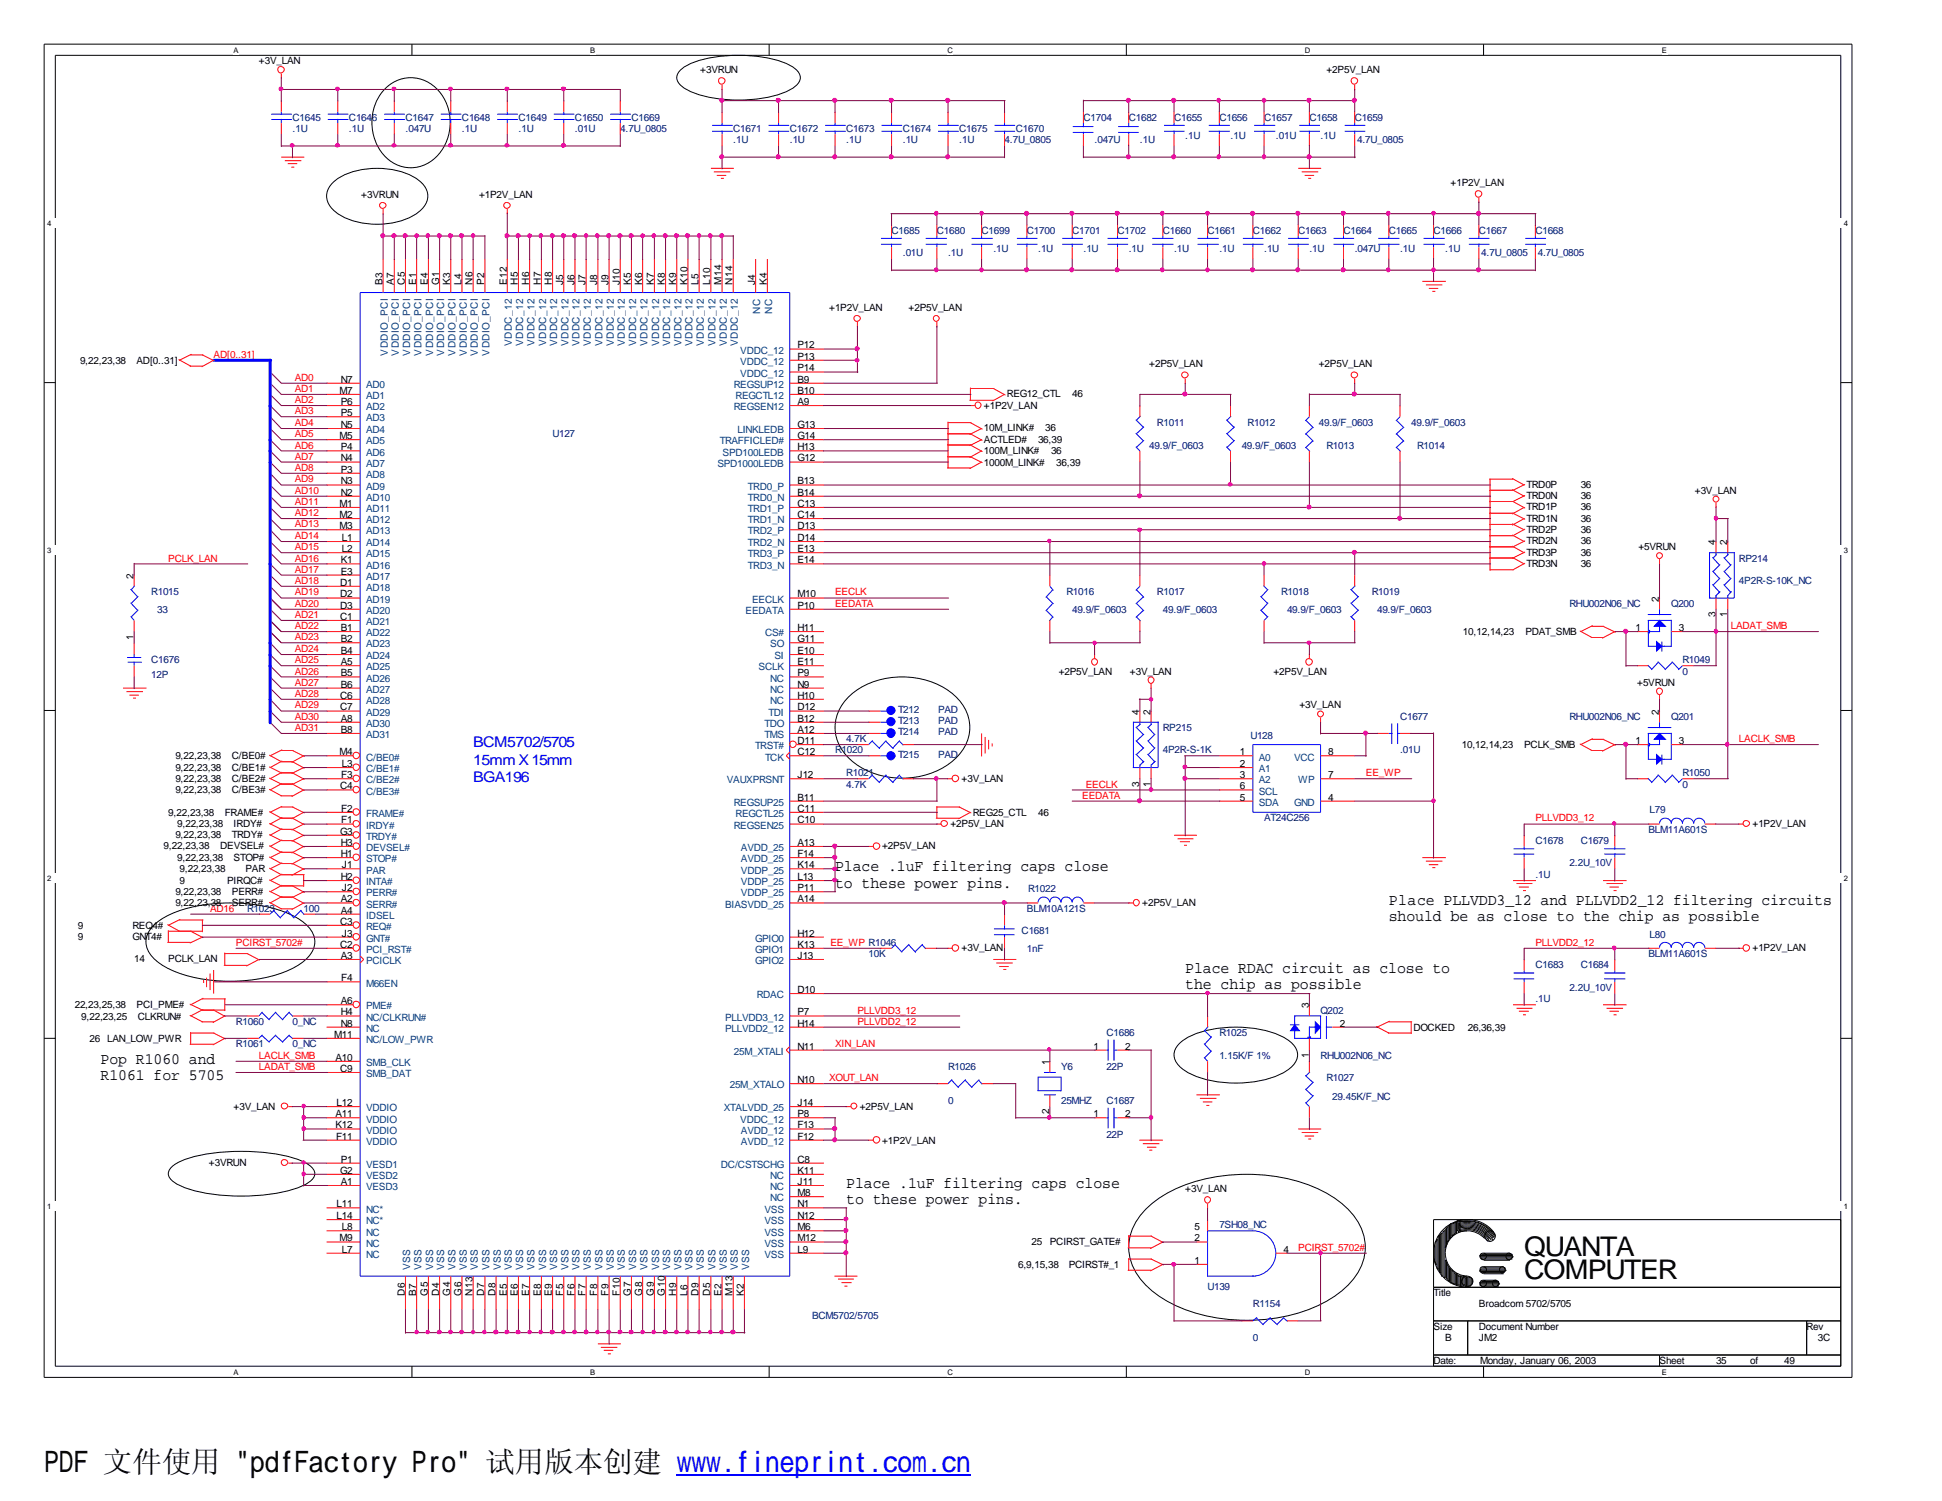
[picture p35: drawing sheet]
<svg xmlns="http://www.w3.org/2000/svg" width="279mm" height="216mm" viewBox="0 0 279 216" stroke-linecap="round" stroke-linejoin="round" font-family="sans-serif">
<defs><g id="words">
<text font-size="4.2" x="6.3" y="211.7">PDF 文件使用 &quot;pdfFactory Pro&quot; 试用版本创建 www.fineprint.com.cn</text>
<g font-size="3.9">
<text x="219.3" y="180.6">QUANTA</text>
<text x="219.3" y="184">COMPUTER</text>
</g>
<g font-size="2.3">
<text x="120.1" y="125.3">Place .1uF filtering caps close</text>
<text x="120.1" y="127.7">to these power pins.</text>
<text x="199.8" y="130.2">Place PLLVDD3_12 and PLLVDD2_12 filtering circuits</text>
<text x="199.8" y="132.5">should be as close to the chip as possible</text>
<text x="170.5" y="140">Place RDAC circuit as close to</text>
<text x="170.5" y="142.3">the chip as possible</text>
<text x="14.5" y="153">Pop R1060 and</text>
<text x="14.5" y="155.3">R1061 for 5705</text>
<text x="121.8" y="170.9">Place .1uF filtering caps close</text>
<text x="121.8" y="173.1">to these power pins.</text>
</g>
<g font-size="2.1" fill="#00f">
<text x="68.1" y="107.4">BCM5702/5705</text>
<text x="68.1" y="110">15mm X15mm</text>
<text x="68.1" y="112.5">BGA196</text>
</g>
<g font-size="1.4">
<text x="37.3" y="9.2">+3V_LAN</text>
<text x="100.8" y="10.5">+3VRUN</text>
<text x="190.8" y="10.5">+2P5V_LAN</text>
<text x="52" y="28.4">+3VRUN</text>
<text x="68.9" y="28.4">+1P2V_LAN</text>
<text x="208.7" y="26.8">+1P2V_LAN</text>
<text x="55" y="41" transform="rotate(-90 55 41)">B3</text>
<text x="56.6" y="41" transform="rotate(-90 56.6 41)">A7</text>
<text x="58.3" y="41" transform="rotate(-90 58.3 41)">C5</text>
<text x="59.9" y="41" transform="rotate(-90 59.9 41)">E1</text>
<text x="61.6" y="41" transform="rotate(-90 61.6 41)">E4</text>
<text x="63.2" y="41" transform="rotate(-90 63.2 41)">G1</text>
<text x="64.8" y="41" transform="rotate(-90 64.8 41)">K3</text>
<text x="66.4" y="41" transform="rotate(-90 66.4 41)">L4</text>
<text x="68" y="41" transform="rotate(-90 68 41)">N6</text>
<text x="69.7" y="41" transform="rotate(-90 69.7 41)">P2</text>
<text x="72.9" y="41" transform="rotate(-90 72.9 41)">E12</text>
<text x="74.5" y="41" transform="rotate(-90 74.5 41)">H5</text>
<text x="76.1" y="41" transform="rotate(-90 76.1 41)">H6</text>
<text x="77.8" y="41" transform="rotate(-90 77.8 41)">H7</text>
<text x="79.4" y="41" transform="rotate(-90 79.4 41)">H8</text>
<text x="81" y="41" transform="rotate(-90 81 41)">J5</text>
<text x="82.6" y="41" transform="rotate(-90 82.6 41)">J6</text>
<text x="84.2" y="41" transform="rotate(-90 84.2 41)">J7</text>
<text x="85.9" y="41" transform="rotate(-90 85.9 41)">J8</text>
<text x="87.5" y="41" transform="rotate(-90 87.5 41)">J9</text>
<text x="89.2" y="41" transform="rotate(-90 89.2 41)">J10</text>
<text x="90.8" y="41" transform="rotate(-90 90.8 41)">K5</text>
<text x="92.4" y="41" transform="rotate(-90 92.4 41)">K6</text>
<text x="94.1" y="41" transform="rotate(-90 94.1 41)">K7</text>
<text x="95.7" y="41" transform="rotate(-90 95.7 41)">K8</text>
<text x="97.3" y="41" transform="rotate(-90 97.3 41)">K9</text>
<text x="98.9" y="41" transform="rotate(-90 98.9 41)">K10</text>
<text x="100.5" y="41" transform="rotate(-90 100.5 41)">L5</text>
<text x="102.2" y="41" transform="rotate(-90 102.2 41)">L10</text>
<text x="103.8" y="41" transform="rotate(-90 103.8 41)">M14</text>
<text x="105.4" y="41" transform="rotate(-90 105.4 41)">N14</text>
<text x="108.6" y="41" transform="rotate(-90 108.6 41)">J4</text>
<text x="110.3" y="41" transform="rotate(-90 110.3 41)">K4</text>
<text x="119.3" y="44.7">+1P2V_LAN</text>
<text x="130.7" y="44.7">+2P5V_LAN</text>
<text x="11.5" y="52.3">9,22,23,38</text>
<text x="19.6" y="52.3">AD[0..31]</text>
<text x="114.7" y="53.4">P14</text>
<text x="114.7" y="50.1">P12</text>
<text x="114.7" y="51.7">P13</text>
<text x="165.4" y="52.8">+2P5V_LAN</text>
<text x="189.7" y="52.8">+2P5V_LAN</text>
<text x="48.9" y="56.6">M7</text>
<text x="49" y="55">N7</text>
<text x="49" y="59.9">P5</text>
<text x="49" y="58.3">P6</text>
<text x="114.7" y="55">B9</text>
<text x="114.7" y="58.3">A9</text>
<text x="114.7" y="56.6">B10</text>
<text x="141.6" y="58.8">+1P2V_LAN</text>
<text x="144.9" y="57.2">REG12_CTL</text>
<text x="154.3" y="57.2">46</text>
<text x="48.9" y="63.2">M5</text>
<text x="49" y="64.8">P4</text>
<text x="49" y="61.6">N5</text>
<text x="114.7" y="63.2">G14</text>
<text x="114.7" y="61.6">G13</text>
<text x="114.7" y="64.8">H13</text>
<text x="141.6" y="63.7">ACTLED#</text>
<text x="141.6" y="65.3">100M_LINK#</text>
<text x="141.6" y="62.1">10M_LINK#</text>
<text x="149.3" y="63.7">36,39</text>
<text x="150.4" y="62.1">36</text>
<text x="151.2" y="65.3">36</text>
<text x="49" y="66.4">N4</text>
<text x="49" y="68">P3</text>
<text x="49" y="71.3">N2</text>
<text x="49" y="69.7">N3</text>
<text x="114.7" y="71.3">B14</text>
<text x="114.7" y="69.7">B13</text>
<text x="114.7" y="66.4">G12</text>
<text x="141.6" y="67">1000M_LINK#</text>
<text x="152" y="67">36,39</text>
<text x="219.6" y="71.8">TRD0N</text>
<text x="219.6" y="70.2">TRD0P</text>
<text x="227.4" y="71.8">36</text>
<text x="227.4" y="70.2">36</text>
<text x="243.8" y="71">+3V_LAN</text>
<text x="48.9" y="72.9">M1</text>
<text x="48.9" y="74.5">M2</text>
<text x="48.9" y="76.1">M3</text>
<text x="49.2" y="77.8">L1</text>
<text x="114.7" y="77.8">D14</text>
<text x="114.7" y="76.1">D13</text>
<text x="114.7" y="74.5">C14</text>
<text x="114.7" y="72.9">C13</text>
<text x="219.6" y="76.7">TRD2P</text>
<text x="219.6" y="73.4">TRD1P</text>
<text x="219.6" y="75.1">TRD1N</text>
<text x="227.4" y="76.7">36</text>
<text x="227.4" y="73.4">36</text>
<text x="227.4" y="75.1">36</text>
<text x="19.2" y="83.2" transform="rotate(-90 19.2 83.2)">2</text>
<text x="49" y="81">K1</text>
<text x="49" y="82.6">E3</text>
<text x="49.2" y="79.4">L2</text>
<text x="114.7" y="79.4">E13</text>
<text x="114.7" y="81">E14</text>
<text x="219.6" y="78.3">TRD2N</text>
<text x="219.6" y="79.9">TRD3P</text>
<text x="219.6" y="81.5">TRD3N</text>
<text x="227.4" y="78.3">36</text>
<text x="227.4" y="79.9">36</text>
<text x="227.4" y="81.5">36</text>
<text x="235.7" y="79.2">+5VRUN</text>
<text x="246.8" y="78.4" transform="rotate(-90 246.8 78.4)">4</text>
<text x="248.5" y="78.4" transform="rotate(-90 248.5 78.4)">2</text>
<text x="48.9" y="84.2">D1</text>
<text x="48.9" y="85.9">D2</text>
<text x="48.9" y="87.5">D3</text>
<text x="48.9" y="89.2">C1</text>
<text x="114.7" y="85.9">M10</text>
<text x="114.7" y="87.5">P10</text>
<text x="238.7" y="86.5" transform="rotate(-90 238.7 86.5)">2</text>
<text x="246.8" y="88.8" transform="rotate(-90 246.8 88.8)">3</text>
<text x="248.5" y="88.8" transform="rotate(-90 248.5 88.8)">1</text>
<text x="19.2" y="92" transform="rotate(-90 19.2 92)">1</text>
<text x="49" y="90.8">B1</text>
<text x="49" y="92.4">B2</text>
<text x="49" y="94.1">B4</text>
<text x="49" y="95.7">A5</text>
<text x="114.7" y="90.8">H11</text>
<text x="114.7" y="95.7">E11</text>
<text x="114.7" y="94.1">E10</text>
<text x="114.7" y="92.4">G11</text>
<text x="210.5" y="91.4">10,12,14,23</text>
<text x="219.5" y="91.4">PDAT_SMB</text>
<text x="235.3" y="90.8">1</text>
<text x="241.6" y="90.8">3</text>
<text x="48.9" y="100.5">C6</text>
<text x="49" y="97.3">B5</text>
<text x="49" y="98.9">B6</text>
<text x="114.7" y="97.3">P9</text>
<text x="114.7" y="100.5">H10</text>
<text x="114.7" y="98.9">N9</text>
<text x="152.3" y="97">+2P5V_LAN</text>
<text x="162.6" y="97">+3V_LAN</text>
<text x="183.2" y="97">+2P5V_LAN</text>
<text x="186.9" y="101.9">+3V_LAN</text>
<text x="235.5" y="98.6">+5VRUN</text>
<text x="48.9" y="102.2">C7</text>
<text x="49" y="103.8">A8</text>
<text x="49" y="105.4">B8</text>
<text x="114.7" y="105.4">A12</text>
<text x="114.7" y="107">D11</text>
<text x="114.7" y="102.2">D12</text>
<text x="114.7" y="103.8">B12</text>
<text x="163.9" y="102.8" transform="rotate(-90 163.9 102.8)">4</text>
<text x="165.5" y="102.8" transform="rotate(-90 165.5 102.8)">2</text>
<text x="210.3" y="107.6">10,12,14,23</text>
<text x="219.3" y="107.6">PCLK_SMB</text>
<text x="235.3" y="107">1</text>
<text x="238.7" y="102.8" transform="rotate(-90 238.7 102.8)">2</text>
<text x="241.6" y="107">3</text>
<text x="25.2" y="112.4">9,22,23,38</text>
<text x="25.2" y="109.2">9,22,23,38</text>
<text x="25.2" y="110.8">9,22,23,38</text>
<text x="33.4" y="112.4">C/BE2#</text>
<text x="33.4" y="109.2">C/BE0#</text>
<text x="33.4" y="110.8">C/BE1#</text>
<text x="48.9" y="108.6">M4</text>
<text x="48.9" y="113.5">C4</text>
<text x="49.1" y="111.9">F3</text>
<text x="49.2" y="110.3">L3</text>
<text x="114.7" y="111.9">J12</text>
<text x="114.7" y="108.6">C12</text>
<text x="138.3" y="112.4">+3V_LAN</text>
<text x="163.9" y="113.2" transform="rotate(-90 163.9 113.2)">3</text>
<text x="165.5" y="113.2" transform="rotate(-90 165.5 113.2)">1</text>
<text x="178.4" y="108.6">1</text>
<text x="178.4" y="110.3">2</text>
<text x="178.4" y="111.9">3</text>
<text x="178.4" y="113.5">6</text>
<text x="191.1" y="108.6">8</text>
<text x="191.1" y="111.9">7</text>
<text x="24.2" y="117.3">9,22,23,38</text>
<text x="25.2" y="114">9,22,23,38</text>
<text x="25.5" y="119">9,22,23,38</text>
<text x="32.3" y="117.3">FRAME#</text>
<text x="33.4" y="114">C/BE3#</text>
<text x="33.6" y="119">IRDY#</text>
<text x="49.1" y="116.8">F2</text>
<text x="49.1" y="118.4">F1</text>
<text x="114.7" y="116.8">C11</text>
<text x="114.7" y="115.1">B11</text>
<text x="114.7" y="118.4">C10</text>
<text x="136.7" y="119">+2P5V_LAN</text>
<text x="140" y="117.3">REG25_CTL</text>
<text x="149.4" y="117.3">46</text>
<text x="178.4" y="115.1">5</text>
<text x="191.1" y="115.1">4</text>
<text x="252.1" y="119">+1P2V_LAN</text>
<text x="23.5" y="122.2">9,22,23,38</text>
<text x="25.2" y="120.6">9,22,23,38</text>
<text x="25.5" y="123.9">9,22,23,38</text>
<text x="25.8" y="125.5">9,22,23,38</text>
<text x="31.7" y="122.2">DEVSEL#</text>
<text x="33.4" y="120.6">TRDY#</text>
<text x="33.6" y="123.9">STOP#</text>
<text x="35.3" y="125.5">PAR</text>
<text x="48.9" y="120.1">G3</text>
<text x="49" y="121.7">H3</text>
<text x="49" y="123.3">H1</text>
<text x="49.2" y="124.9">J1</text>
<text x="114.7" y="124.9">K14</text>
<text x="114.7" y="123.3">F14</text>
<text x="114.7" y="121.7">A13</text>
<text x="126.9" y="122.2">+2P5V_LAN</text>
<text x="25.2" y="130.3">9,22,23,38</text>
<text x="25.2" y="128.7">9,22,23,38</text>
<text x="25.8" y="127.1">9</text>
<text x="32.7" y="127.1">PIRQC#</text>
<text x="33.4" y="130.3">SERR#</text>
<text x="33.4" y="128.7">PERR#</text>
<text x="49" y="131.4">A4</text>
<text x="49" y="126.6">H2</text>
<text x="49" y="129.8">A2</text>
<text x="49.2" y="128.2">J2</text>
<text x="114.7" y="129.8">A14</text>
<text x="114.7" y="128.2">P11</text>
<text x="114.7" y="126.6">L13</text>
<text x="164.3" y="130.3">+2P5V_LAN</text>
<text x="11.2" y="133.6">9</text>
<text x="11.2" y="135.2">9</text>
<text x="19" y="133.6">REQ4#</text>
<text x="19" y="135.2">GNT4#</text>
<text x="48.9" y="136.3">C2</text>
<text x="48.9" y="133">C3</text>
<text x="49" y="137.9">A3</text>
<text x="49.2" y="134.7">J3</text>
<text x="114.7" y="134.7">H12</text>
<text x="114.7" y="136.3">K13</text>
<text x="114.7" y="137.9">J13</text>
<text x="138.3" y="136.8">+3V_LAN</text>
<text x="252.1" y="136.8">+1P2V_LAN</text>
<text x="19.3" y="138.4">14</text>
<text x="24.2" y="138.4">PCLK_LAN</text>
<text x="49.1" y="141.1">F4</text>
<text x="114.7" y="142.8">D10</text>
<text x="10.8" y="144.9">22,23,25,38</text>
<text x="11.7" y="146.7">9,22,23,25</text>
<text x="12.9" y="149.9">26 LAN_LOW_PWR</text>
<text x="19.6" y="144.9">PCI_PME#</text>
<text x="19.8" y="146.7">CLKRUN#</text>
<text x="48.1" y="149.3">M11</text>
<text x="49" y="146">H4</text>
<text x="49" y="144.4">A6</text>
<text x="49" y="147.7">N8</text>
<text x="114.7" y="147.7">H14</text>
<text x="114.7" y="146">P7</text>
<text x="188.3" y="145" transform="rotate(-90 188.3 145)">3</text>
<text x="192.8" y="147.7">2</text>
<text x="203.4" y="148.3">DOCKED</text>
<text x="211.2" y="148.3">26,36,39</text>
<text x="48.3" y="152.6">A10</text>
<text x="48.9" y="154.2">C9</text>
<text x="114.7" y="155.8">N10</text>
<text x="114.7" y="151">N11</text>
<text x="151" y="153.2" transform="rotate(-90 151 153.2)">1</text>
<text x="157.3" y="151">1</text>
<text x="161.9" y="151">2</text>
<text x="188.3" y="152.1" transform="rotate(-90 188.3 152.1)">1</text>
<text x="33.6" y="159.6">+3V_LAN</text>
<text x="48.3" y="160.7">A11</text>
<text x="48.4" y="159.1">L12</text>
<text x="114.7" y="160.7">P8</text>
<text x="114.7" y="159.1">J14</text>
<text x="123.7" y="159.6">+2P5V_LAN</text>
<text x="151" y="160.3" transform="rotate(-90 151 160.3)">2</text>
<text x="157.3" y="160.7">1</text>
<text x="161.9" y="160.7">2</text>
<text x="30.1" y="167.7">+3VRUN</text>
<text x="48.3" y="162.3">K12</text>
<text x="48.3" y="163.9">F11</text>
<text x="49" y="167.2">P1</text>
<text x="114.7" y="162.3">F13</text>
<text x="114.7" y="163.9">F12</text>
<text x="114.7" y="167.2">C8</text>
<text x="126.9" y="164.5">+1P2V_LAN</text>
<text x="48.4" y="173.7">L11</text>
<text x="48.9" y="168.8">G2</text>
<text x="49" y="170.4">A1</text>
<text x="114.7" y="173.7">N1</text>
<text x="114.7" y="170.4">J11</text>
<text x="114.7" y="172">M8</text>
<text x="114.7" y="168.8">K11</text>
<text x="170.5" y="171.4">+3V_LAN</text>
<text x="48.4" y="175.3">L14</text>
<text x="48.9" y="178.6">M9</text>
<text x="49.2" y="177">L8</text>
<text x="114.7" y="175.3">N12</text>
<text x="114.7" y="177">M6</text>
<text x="114.7" y="178.6">M12</text>
<text x="148.4" y="179.1">25</text>
<text x="151" y="179.1">PCIRST_GATE#</text>
<text x="171.9" y="178.6">2</text>
<text x="171.9" y="177">5</text>
<text x="49.2" y="180.2">L7</text>
<text x="114.7" y="180.2">L9</text>
<text x="146.5" y="182.4">6,9,15,38</text>
<text x="153.8" y="182.4">PCIRST#_1</text>
<text x="171.9" y="181.8">1</text>
<text x="184.7" y="180.2">4</text>
<text x="58.3" y="186.4" transform="rotate(-90 58.3 186.4)">D6</text>
<text x="59.9" y="186.4" transform="rotate(-90 59.9 186.4)">B7</text>
<text x="61.6" y="186.4" transform="rotate(-90 61.6 186.4)">G5</text>
<text x="63.2" y="186.4" transform="rotate(-90 63.2 186.4)">D4</text>
<text x="64.8" y="186.4" transform="rotate(-90 64.8 186.4)">G4</text>
<text x="66.4" y="186.4" transform="rotate(-90 66.4 186.4)">G6</text>
<text x="68" y="186.4" transform="rotate(-90 68 186.4)">N13</text>
<text x="69.7" y="186.4" transform="rotate(-90 69.7 186.4)">D7</text>
<text x="71.3" y="186.4" transform="rotate(-90 71.3 186.4)">D8</text>
<text x="72.9" y="186.4" transform="rotate(-90 72.9 186.4)">E5</text>
<text x="74.5" y="186.4" transform="rotate(-90 74.5 186.4)">E6</text>
<text x="76.1" y="186.4" transform="rotate(-90 76.1 186.4)">E7</text>
<text x="77.8" y="186.4" transform="rotate(-90 77.8 186.4)">E8</text>
<text x="79.4" y="186.4" transform="rotate(-90 79.4 186.4)">E9</text>
<text x="81" y="186.4" transform="rotate(-90 81 186.4)">F5</text>
<text x="82.6" y="186.4" transform="rotate(-90 82.6 186.4)">F6</text>
<text x="84.2" y="186.4" transform="rotate(-90 84.2 186.4)">F7</text>
<text x="85.9" y="186.4" transform="rotate(-90 85.9 186.4)">F8</text>
<text x="87.5" y="186.4" transform="rotate(-90 87.5 186.4)">F9</text>
<text x="89.2" y="186.4" transform="rotate(-90 89.2 186.4)">F10</text>
<text x="90.8" y="186.4" transform="rotate(-90 90.8 186.4)">G7</text>
<text x="92.4" y="186.4" transform="rotate(-90 92.4 186.4)">G8</text>
<text x="94.1" y="186.4" transform="rotate(-90 94.1 186.4)">G9</text>
<text x="95.7" y="186.4" transform="rotate(-90 95.7 186.4)">G10</text>
<text x="97.3" y="186.4" transform="rotate(-90 97.3 186.4)">H9</text>
<text x="98.9" y="186.4" transform="rotate(-90 98.9 186.4)">L6</text>
<text x="100.5" y="186.4" transform="rotate(-90 100.5 186.4)">D9</text>
<text x="102.2" y="186.4" transform="rotate(-90 102.2 186.4)">D5</text>
<text x="103.8" y="186.4" transform="rotate(-90 103.8 186.4)">E2</text>
<text x="105.4" y="186.4" transform="rotate(-90 105.4 186.4)">M13</text>
<text x="107" y="186.4" transform="rotate(-90 107 186.4)">K2</text>
<text x="206.2" y="186.4">Title</text>
<text x="206.2" y="191.3">Size</text>
<text x="212.8" y="188">Broadcom 5702/5705</text>
<text x="212.8" y="191.3">Document Number</text>
<text x="259.9" y="191.3">Rev</text>
<text x="206.2" y="196.2">Date:</text>
<text x="207.9" y="193">B</text>
<text x="212.8" y="193">JM2</text>
<text x="212.9" y="196.2">Monday, January 06, 2003</text>
<text x="238.8" y="196.2">Sheet</text>
<text x="246.9" y="196.2">35</text>
<text x="251.8" y="196.2">of</text>
<text x="256.7" y="196.2">49</text>
<text x="261.5" y="193">3C</text>
</g>
<g font-size="1.4" fill="#000080">
<text x="42.1" y="17.4">C1645</text>
<text x="50.2" y="17.4">C1646</text>
<text x="58.3" y="17.4">C1647</text>
<text x="66.5" y="17.4">C1648</text>
<text x="74.6" y="17.4">C1649</text>
<text x="82.7" y="17.4">C1650</text>
<text x="90.8" y="17.4">C1669</text>
<text x="155.9" y="17.4">C1704</text>
<text x="162.4" y="17.4">C1682</text>
<text x="168.9" y="17.4">C1655</text>
<text x="175.4" y="17.4">C1656</text>
<text x="181.9" y="17.4">C1657</text>
<text x="188.4" y="17.4">C1658</text>
<text x="194.9" y="17.4">C1659</text>
<text x="42.1" y="19">.1U</text>
<text x="50.2" y="19">.1U</text>
<text x="58.3" y="19">.047U</text>
<text x="66.5" y="19">.1U</text>
<text x="74.6" y="19">.1U</text>
<text x="82.7" y="19">.01U</text>
<text x="89.2" y="19">4.7U_0805</text>
<text x="105.5" y="19">C1671</text>
<text x="105.5" y="20.6">.1U</text>
<text x="113.6" y="19">C1672</text>
<text x="113.6" y="20.6">.1U</text>
<text x="121.8" y="19">C1673</text>
<text x="121.8" y="20.6">.1U</text>
<text x="129.9" y="19">C1674</text>
<text x="129.9" y="20.6">.1U</text>
<text x="138" y="19">C1675</text>
<text x="138" y="20.6">.1U</text>
<text x="144.5" y="20.6">4.7U_0805</text>
<text x="146.1" y="19">C1670</text>
<text x="157.5" y="20.6">.047U</text>
<text x="164" y="20.6">.1U</text>
<text x="170.5" y="20">.1U</text>
<text x="177" y="20">.1U</text>
<text x="183.6" y="20">.01U</text>
<text x="190" y="20">.1U</text>
<text x="195.2" y="20.6">4.7U_0805</text>
<text x="128.3" y="33.6">C1685</text>
<text x="134.8" y="33.6">C1680</text>
<text x="141.2" y="33.6">C1699</text>
<text x="147.7" y="33.6">C1700</text>
<text x="154.3" y="33.6">C1701</text>
<text x="160.8" y="33.6">C1702</text>
<text x="167.3" y="33.6">C1660</text>
<text x="173.7" y="33.6">C1661</text>
<text x="180.3" y="33.6">C1662</text>
<text x="186.8" y="33.6">C1663</text>
<text x="193.3" y="33.6">C1664</text>
<text x="199.8" y="33.6">C1665</text>
<text x="206.2" y="33.6">C1666</text>
<text x="212.8" y="33.6">C1667</text>
<text x="220.9" y="33.6">C1668</text>
<text x="129.9" y="36.8">.01U</text>
<text x="136.4" y="36.8">.1U</text>
<text x="142.9" y="36.2">.1U</text>
<text x="149.4" y="36.2">.1U</text>
<text x="155.9" y="36.2">.1U</text>
<text x="162.4" y="36.2">.1U</text>
<text x="168.9" y="36.2">.1U</text>
<text x="175.4" y="36.2">.1U</text>
<text x="181.9" y="36.2">.1U</text>
<text x="188.4" y="36.2">.1U</text>
<text x="194.9" y="36.2">.047U</text>
<text x="201.4" y="36.2">.1U</text>
<text x="207.9" y="36.2">.1U</text>
<text x="213.1" y="36.8">4.7U_0805</text>
<text x="221.2" y="36.8">4.7U_0805</text>
<text x="79.5" y="62.9">U127</text>
<text x="165.4" y="64.5">49.9/F_0603</text>
<text x="166.5" y="61.2">R1011</text>
<text x="178.6" y="64.5">49.9/F_0603</text>
<text x="179.5" y="61.2">R1012</text>
<text x="189.7" y="61.2">49.9/F_0603</text>
<text x="190.8" y="64.5">R1013</text>
<text x="203" y="61.2">49.9/F_0603</text>
<text x="203.9" y="64.5">R1014</text>
<text x="250.2" y="80.8">RP214</text>
<text x="250.2" y="84">4P2R-S-10K_NC</text>
<text x="21.8" y="85.6">R1015</text>
<text x="22.6" y="88.2">33</text>
<text x="153.4" y="85.6">R1016</text>
<text x="154.3" y="88.2">49.9/F_0603</text>
<text x="166.5" y="85.6">R1017</text>
<text x="167.3" y="88.2">49.9/F_0603</text>
<text x="184.3" y="85.6">R1018</text>
<text x="185.2" y="88.2">49.9/F_0603</text>
<text x="197.4" y="85.6">R1019</text>
<text x="198.1" y="88.2">49.9/F_0603</text>
<text x="225.8" y="87.3">RHU002N06_NC</text>
<text x="240.5" y="87.3">Q200</text>
<text x="21.8" y="95.4">C1676</text>
<text x="242.1" y="95.4">R1049</text>
<text x="21.8" y="97.5">12P</text>
<text x="242.1" y="97">0</text>
<text x="121.8" y="106.8">4.7K</text>
<text x="129.2" y="102.5">T212</text>
<text x="129.2" y="104.1">T213</text>
<text x="129.2" y="105.7">T214</text>
<text x="135" y="102.5">PAD</text>
<text x="135" y="104.1">PAD</text>
<text x="135" y="105.7">PAD</text>
<text x="167.3" y="105.2">RP215</text>
<text x="179.9" y="106.3">U128</text>
<text x="201.4" y="103.5">C1677</text>
<text x="225.8" y="103.5">RHU002N06_NC</text>
<text x="240.5" y="103.5">Q201</text>
<text x="120.1" y="108.4">R1020</text>
<text x="121.8" y="111.7">R1021</text>
<text x="121.8" y="113.3">4.7K</text>
<text x="129.2" y="109.1">T215</text>
<text x="135" y="109.1">PAD</text>
<text x="167.3" y="108.4">4P2R-S-1K</text>
<text x="201.4" y="108.4">.01U</text>
<text x="242.1" y="111.7">R1050</text>
<text x="242.1" y="113.3">0</text>
<text x="181.9" y="118.1">AT24C256</text>
<text x="237.2" y="119.8">BLM11A601S</text>
<text x="237.3" y="117">L79</text>
<text x="220.9" y="121.4">C1678</text>
<text x="225.8" y="124.6">2.2U_10V</text>
<text x="227.4" y="121.4">C1679</text>
<text x="35.6" y="131.1">R1023</text>
<text x="43.7" y="131.1">100</text>
<text x="147.7" y="131.1">BLM10A121S</text>
<text x="147.9" y="128.4">R1022</text>
<text x="220.9" y="126.2">.1U</text>
<text x="125" y="137.7">10K</text>
<text x="147" y="134.4">C1681</text>
<text x="147.7" y="137">1nF</text>
<text x="237.2" y="137.7">BLM11A601S</text>
<text x="237.3" y="134.9">L80</text>
<text x="220.9" y="139.3">C1683</text>
<text x="225.8" y="142.5">2.2U_10V</text>
<text x="227.4" y="139.3">C1684</text>
<text x="34" y="147.4">R1060</text>
<text x="42.1" y="147.4">0_NC</text>
<text x="159.2" y="149">C1686</text>
<text x="175.4" y="149">R1025</text>
<text x="190" y="145.8">Q202</text>
<text x="220.9" y="144.2">.1U</text>
<text x="34" y="150.6">R1061</text>
<text x="42.1" y="150.6">0_NC</text>
<text x="136.4" y="153.9">R1026</text>
<text x="152.7" y="153.9">Y6</text>
<text x="159.2" y="153.9">22P</text>
<text x="175.4" y="152.3">1.15K/F 1%</text>
<text x="190" y="152.3">RHU002N06_NC</text>
<text x="190.8" y="155.5">R1027</text>
<text x="136.4" y="158.8">0</text>
<text x="152.7" y="158.8">25MHZ</text>
<text x="159.2" y="158.8">C1687</text>
<text x="191.7" y="158.2">29.45K/F_NC</text>
<text x="159.2" y="163.7">22P</text>
<text x="175.4" y="176.7">7SH08_NC</text>
<text x="173.7" y="185.6">U139</text>
<text x="116.8" y="189.7">BCM5702/5705</text>
<text x="180.3" y="188">R1154</text>
<text x="180.3" y="193">0</text>
</g>
<g font-size="1.4" fill="#004080">
<text x="109.4" y="45.1" transform="rotate(-90 109.4 45.1)">NC</text>
<text x="111.1" y="45.1" transform="rotate(-90 111.1 45.1)">NC</text>
<text x="55.8" y="51.1" transform="rotate(-90 55.8 51.1)">VDDIO_PCI</text>
<text x="57.4" y="51.1" transform="rotate(-90 57.4 51.1)">VDDIO_PCI</text>
<text x="59" y="51.1" transform="rotate(-90 59 51.1)">VDDIO_PCI</text>
<text x="60.6" y="51.1" transform="rotate(-90 60.6 51.1)">VDDIO_PCI</text>
<text x="62.3" y="51.1" transform="rotate(-90 62.3 51.1)">VDDIO_PCI</text>
<text x="63.9" y="51.1" transform="rotate(-90 63.9 51.1)">VDDIO_PCI</text>
<text x="65.5" y="51.1" transform="rotate(-90 65.5 51.1)">VDDIO_PCI</text>
<text x="67.1" y="51.1" transform="rotate(-90 67.1 51.1)">VDDIO_PCI</text>
<text x="68.7" y="51.1" transform="rotate(-90 68.7 51.1)">VDDIO_PCI</text>
<text x="70.4" y="51.1" transform="rotate(-90 70.4 51.1)">VDDIO_PCI</text>
<text x="73.7" y="49.8" transform="rotate(-90 73.7 49.8)">VDDC_12</text>
<text x="75.3" y="49.8" transform="rotate(-90 75.3 49.8)">VDDC_12</text>
<text x="76.9" y="49.8" transform="rotate(-90 76.9 49.8)">VDDC_12</text>
<text x="78.6" y="49.8" transform="rotate(-90 78.6 49.8)">VDDC_12</text>
<text x="80.2" y="49.8" transform="rotate(-90 80.2 49.8)">VDDC_12</text>
<text x="81.8" y="49.8" transform="rotate(-90 81.8 49.8)">VDDC_12</text>
<text x="83.4" y="49.8" transform="rotate(-90 83.4 49.8)">VDDC_12</text>
<text x="85" y="49.8" transform="rotate(-90 85 49.8)">VDDC_12</text>
<text x="86.7" y="49.8" transform="rotate(-90 86.7 49.8)">VDDC_12</text>
<text x="88.3" y="49.8" transform="rotate(-90 88.3 49.8)">VDDC_12</text>
<text x="89.9" y="49.8" transform="rotate(-90 89.9 49.8)">VDDC_12</text>
<text x="91.5" y="49.8" transform="rotate(-90 91.5 49.8)">VDDC_12</text>
<text x="93.1" y="49.8" transform="rotate(-90 93.1 49.8)">VDDC_12</text>
<text x="94.8" y="49.8" transform="rotate(-90 94.8 49.8)">VDDC_12</text>
<text x="96.4" y="49.8" transform="rotate(-90 96.4 49.8)">VDDC_12</text>
<text x="98" y="49.8" transform="rotate(-90 98 49.8)">VDDC_12</text>
<text x="99.7" y="49.8" transform="rotate(-90 99.7 49.8)">VDDC_12</text>
<text x="101.3" y="49.8" transform="rotate(-90 101.3 49.8)">VDDC_12</text>
<text x="103" y="49.8" transform="rotate(-90 103 49.8)">VDDC_12</text>
<text x="104.6" y="49.8" transform="rotate(-90 104.6 49.8)">VDDC_12</text>
<text x="106.2" y="49.8" transform="rotate(-90 106.2 49.8)">VDDC_12</text>
<text x="106.5" y="50.9">VDDC_12</text>
<text x="106.5" y="52.5">VDDC_12</text>
<text x="52.7" y="59">AD2</text>
<text x="52.7" y="55.8">AD0</text>
<text x="52.7" y="57.4">AD1</text>
<text x="105.6" y="55.8">REGSUP12</text>
<text x="105.6" y="59">REGSEN12</text>
<text x="105.8" y="57.4">REGCTL12</text>
<text x="106.5" y="54.2">VDDC_12</text>
<text x="52.7" y="62.3">AD4</text>
<text x="52.7" y="63.9">AD5</text>
<text x="52.7" y="60.6">AD3</text>
<text x="52.7" y="65.5">AD6</text>
<text x="103.5" y="63.9">TRAFFICLED#</text>
<text x="104" y="65.5">SPD100LEDB</text>
<text x="106.1" y="62.3">LINKLEDB</text>
<text x="52.7" y="70.4">AD9</text>
<text x="52.7" y="67.1">AD7</text>
<text x="52.7" y="68.7">AD8</text>
<text x="103.2" y="67.1">SPD1000LEDB</text>
<text x="107.6" y="70.4">TRD0_P</text>
<text x="52.7" y="72.1">AD10</text>
<text x="52.7" y="73.7">AD11</text>
<text x="52.7" y="75.3">AD12</text>
<text x="52.7" y="76.9">AD13</text>
<text x="107.6" y="72.1">TRD0_N</text>
<text x="107.6" y="76.9">TRD2_P</text>
<text x="107.6" y="75.3">TRD1_N</text>
<text x="107.6" y="73.7">TRD1_P</text>
<text x="52.7" y="78.6">AD14</text>
<text x="52.7" y="80.2">AD15</text>
<text x="52.7" y="81.8">AD16</text>
<text x="52.7" y="83.4">AD17</text>
<text x="107.6" y="78.6">TRD2_N</text>
<text x="107.6" y="80.2">TRD3_P</text>
<text x="107.6" y="81.8">TRD3_N</text>
<text x="52.7" y="85">AD18</text>
<text x="52.7" y="86.7">AD19</text>
<text x="52.7" y="88.3">AD20</text>
<text x="52.7" y="89.9">AD21</text>
<text x="107.3" y="88.3">EEDATA</text>
<text x="108.2" y="86.7">EECLK</text>
<text x="52.7" y="91.5">AD22</text>
<text x="52.7" y="93.1">AD23</text>
<text x="52.7" y="94.8">AD24</text>
<text x="110.1" y="91.5">CS#</text>
<text x="110.8" y="93.1">SO</text>
<text x="111.4" y="94.8">SI</text>
<text x="52.7" y="96.4">AD25</text>
<text x="52.7" y="98">AD26</text>
<text x="52.7" y="99.7">AD27</text>
<text x="52.7" y="101.3">AD28</text>
<text x="109.1" y="96.4">SCLK</text>
<text x="110.8" y="98">NC</text>
<text x="110.8" y="101.3">NC</text>
<text x="110.8" y="99.7">NC</text>
<text x="52.7" y="103">AD29</text>
<text x="52.7" y="104.6">AD30</text>
<text x="52.7" y="106.2">AD31</text>
<text x="108.6" y="107.8">TRST#</text>
<text x="110" y="106.2">TMS</text>
<text x="110" y="104.6">TDO</text>
<text x="110.6" y="103">TDI</text>
<text x="52.7" y="109.4">C/BE0#</text>
<text x="52.7" y="111.1">C/BE1#</text>
<text x="52.7" y="112.7">C/BE2#</text>
<text x="104.6" y="112.7">VAUXPRSNT</text>
<text x="110.1" y="109.4">TCK</text>
<text x="181.1" y="109.4">A0</text>
<text x="181.1" y="111.1">A1</text>
<text x="181.1" y="112.7">A2</text>
<text x="186.2" y="109.4">VCC</text>
<text x="186.8" y="112.7">WP</text>
<text x="52.7" y="114.3">C/BE3#</text>
<text x="52.7" y="117.5">FRAME#</text>
<text x="52.7" y="119.2">IRDY#</text>
<text x="105.6" y="115.9">REGSUP25</text>
<text x="105.6" y="119.2">REGSEN25</text>
<text x="105.8" y="117.5">REGCTL25</text>
<text x="181.1" y="115.9">SDA</text>
<text x="181.1" y="114.3">SCL</text>
<text x="186.2" y="115.9">GND</text>
<text x="52.7" y="125.6">PAR</text>
<text x="52.7" y="120.8">TRDY#</text>
<text x="52.7" y="122.4">DEVSEL#</text>
<text x="52.7" y="124">STOP#</text>
<text x="106.6" y="124">AVDD_25</text>
<text x="106.6" y="125.6">VDDP_25</text>
<text x="106.6" y="122.4">AVDD_25</text>
<text x="52.7" y="127.3">INTA#</text>
<text x="52.7" y="128.9">PERR#</text>
<text x="52.7" y="130.6">SERR#</text>
<text x="104.3" y="130.6">BIASVDD_25</text>
<text x="106.6" y="128.9">VDDP_25</text>
<text x="106.6" y="127.3">VDDP_25</text>
<text x="52.7" y="132.2">IDSEL</text>
<text x="52.7" y="137.1">PCI_RST#</text>
<text x="52.7" y="135.5">GNT#</text>
<text x="52.7" y="133.8">REQ#</text>
<text x="108.6" y="137.1">GPIO1</text>
<text x="108.6" y="135.5">GPIO0</text>
<text x="52.7" y="138.7">PCICLK</text>
<text x="52.7" y="141.9">M66EN</text>
<text x="108.6" y="138.7">GPIO2</text>
<text x="108.9" y="143.6">RDAC</text>
<text x="52.7" y="146.8">NC/CLKRUN#</text>
<text x="52.7" y="145.2">PME#</text>
<text x="52.7" y="148.4">NC</text>
<text x="104.3" y="148.4">PLLVDD2_12</text>
<text x="104.3" y="146.8">PLLVDD3_12</text>
<text x="52.7" y="153.3">SMB_CLK</text>
<text x="52.7" y="154.9">SMB_DAT</text>
<text x="52.7" y="150">NC/LOW_PWR</text>
<text x="105.6" y="151.7">25M_XTALI</text>
<text x="52.7" y="161.5">VDDIO</text>
<text x="52.7" y="159.9">VDDIO</text>
<text x="104.1" y="159.9">XTALVDD_25</text>
<text x="105" y="156.5">25M_XTALO</text>
<text x="106.5" y="161.5">VDDC_12</text>
<text x="52.7" y="168">VESD1</text>
<text x="52.7" y="164.7">VDDIO</text>
<text x="52.7" y="163.1">VDDIO</text>
<text x="103.7" y="168">DC/CSTSCHG</text>
<text x="106.6" y="163.1">AVDD_12</text>
<text x="106.6" y="164.7">AVDD_12</text>
<text x="52.7" y="171.2">VESD3</text>
<text x="52.7" y="169.6">VESD2</text>
<text x="110.8" y="171.2">NC</text>
<text x="110.8" y="172.8">NC</text>
<text x="110.8" y="169.6">NC</text>
<text x="52.7" y="177.7">NC</text>
<text x="52.7" y="174.4">NC*</text>
<text x="52.7" y="176.1">NC*</text>
<text x="52.7" y="179.3">NC</text>
<text x="110" y="176.1">VSS</text>
<text x="110" y="177.7">VSS</text>
<text x="110" y="174.4">VSS</text>
<text x="110" y="179.3">VSS</text>
<text x="52.7" y="180.9">NC</text>
<text x="59" y="182.7" transform="rotate(-90 59 182.7)">VSS</text>
<text x="60.6" y="182.7" transform="rotate(-90 60.6 182.7)">VSS</text>
<text x="62.3" y="182.7" transform="rotate(-90 62.3 182.7)">VSS</text>
<text x="63.9" y="182.7" transform="rotate(-90 63.9 182.7)">VSS</text>
<text x="65.5" y="182.7" transform="rotate(-90 65.5 182.7)">VSS</text>
<text x="67.1" y="182.7" transform="rotate(-90 67.1 182.7)">VSS</text>
<text x="68.7" y="182.7" transform="rotate(-90 68.7 182.7)">VSS</text>
<text x="70.4" y="182.7" transform="rotate(-90 70.4 182.7)">VSS</text>
<text x="72.1" y="182.7" transform="rotate(-90 72.1 182.7)">VSS</text>
<text x="73.7" y="182.7" transform="rotate(-90 73.7 182.7)">VSS</text>
<text x="75.3" y="182.7" transform="rotate(-90 75.3 182.7)">VSS</text>
<text x="76.9" y="182.7" transform="rotate(-90 76.9 182.7)">VSS</text>
<text x="78.6" y="182.7" transform="rotate(-90 78.6 182.7)">VSS</text>
<text x="80.2" y="182.7" transform="rotate(-90 80.2 182.7)">VSS</text>
<text x="81.8" y="182.7" transform="rotate(-90 81.8 182.7)">VSS</text>
<text x="83.4" y="182.7" transform="rotate(-90 83.4 182.7)">VSS</text>
<text x="85" y="182.7" transform="rotate(-90 85 182.7)">VSS</text>
<text x="86.7" y="182.7" transform="rotate(-90 86.7 182.7)">VSS</text>
<text x="88.3" y="182.7" transform="rotate(-90 88.3 182.7)">VSS</text>
<text x="89.9" y="182.7" transform="rotate(-90 89.9 182.7)">VSS</text>
<text x="91.5" y="182.7" transform="rotate(-90 91.5 182.7)">VSS</text>
<text x="93.1" y="182.7" transform="rotate(-90 93.1 182.7)">VSS</text>
<text x="94.8" y="182.7" transform="rotate(-90 94.8 182.7)">VSS</text>
<text x="96.4" y="182.7" transform="rotate(-90 96.4 182.7)">VSS</text>
<text x="98" y="182.7" transform="rotate(-90 98 182.7)">VSS</text>
<text x="99.7" y="182.7" transform="rotate(-90 99.7 182.7)">VSS</text>
<text x="101.3" y="182.7" transform="rotate(-90 101.3 182.7)">VSS</text>
<text x="103" y="182.7" transform="rotate(-90 103 182.7)">VSS</text>
<text x="104.6" y="182.7" transform="rotate(-90 104.6 182.7)">VSS</text>
<text x="106.2" y="182.7" transform="rotate(-90 106.2 182.7)">VSS</text>
<text x="107.8" y="182.7" transform="rotate(-90 107.8 182.7)">VSS</text>
<text x="110" y="180.9">VSS</text>
</g>
<g font-size="1.4" fill="#f00">
<text x="30.7" y="51.5">AD[0..31]</text>
<text x="42.4" y="54.8">AD0</text>
<text x="42.4" y="58">AD2</text>
<text x="42.4" y="59.6">AD3</text>
<text x="42.4" y="56.4">AD1</text>
<text x="42.4" y="64.5">AD6</text>
<text x="42.4" y="61.2">AD4</text>
<text x="42.4" y="62.9">AD5</text>
<text x="42.4" y="69.3">AD9</text>
<text x="42.4" y="67.7">AD8</text>
<text x="42.4" y="71">AD10</text>
<text x="42.4" y="66.1">AD7</text>
<text x="42.4" y="74.3">AD12</text>
<text x="42.4" y="72.6">AD11</text>
<text x="42.4" y="75.9">AD13</text>
<text x="42.4" y="77.5">AD14</text>
<text x="24.2" y="80.8">PCLK_LAN</text>
<text x="42.4" y="84">AD18</text>
<text x="42.4" y="80.8">AD16</text>
<text x="42.4" y="79.2">AD15</text>
<text x="42.4" y="82.4">AD17</text>
<text x="42.4" y="85.6">AD19</text>
<text x="42.4" y="87.3">AD20</text>
<text x="42.4" y="88.9">AD21</text>
<text x="120.1" y="87.3">EEDATA</text>
<text x="120.1" y="85.6">EECLK</text>
<text x="42.4" y="92.1">AD23</text>
<text x="42.4" y="93.7">AD24</text>
<text x="42.4" y="90.5">AD22</text>
<text x="42.4" y="95.4">AD25</text>
<text x="249" y="90.5">LADAT_SMB</text>
<text x="42.4" y="100.2">AD28</text>
<text x="42.4" y="98.6">AD27</text>
<text x="42.4" y="97">AD26</text>
<text x="42.4" y="101.9">AD29</text>
<text x="42.4" y="103.5">AD30</text>
<text x="42.4" y="105.2">AD31</text>
<text x="250.2" y="106.8">LACLK_SMB</text>
<text x="156.2" y="113.3">EECLK</text>
<text x="196.5" y="111.7">EE_WP</text>
<text x="155.7" y="114.9">EEDATA</text>
<text x="220.9" y="118.1">PLLVDD3_12</text>
<text x="30.2" y="131.1">AD16</text>
<text x="34" y="136.1">PCIRST_5702#</text>
<text x="119.5" y="136.1">EE_WP R1046</text>
<text x="220.9" y="136.1">PLLVDD2_12</text>
<text x="123.4" y="145.8">PLLVDD3_12</text>
<text x="123.4" y="147.4">PLLVDD2_12</text>
<text x="37.3" y="152.3">LACLK_SMB</text>
<text x="37.3" y="153.9">LADAT_SMB</text>
<text x="119.3" y="155.5">XOUT_LAN</text>
<text x="120.1" y="150.6">XIN_LAN</text>
<text x="186.8" y="179.9">PCIRST_5702#</text>
</g>
<g font-size="1.1">
<text x="33.6" y="7.6">A</text>
<text x="84.9" y="7.6">B</text>
<text x="136.3" y="7.6">C</text>
<text x="187.7" y="7.6">D</text>
<text x="239.1" y="7.6">E</text>
<text x="6.8" y="32.5">4</text>
<text x="265.3" y="32.5">4</text>
<text x="6.8" y="79.6">3</text>
<text x="265.3" y="79.6">3</text>
<text x="6.8" y="126.7">2</text>
<text x="265.3" y="126.7">2</text>
<text x="6.8" y="173.9">1</text>
<text x="265.3" y="173.9">1</text>
<text x="33.6" y="197.8">A</text>
<text x="84.9" y="197.8">B</text>
<text x="136.3" y="197.8">C</text>
<text x="187.7" y="197.8">D</text>
<text x="239.1" y="197.8">E</text>
</g>
</g></defs>
<path d="M6.3 6.3h260.1v191.8h-260.1zM8 8h256.8v188.5h-256.8z" fill="none" stroke="#000" stroke-width=".14"/>
<g fill="#fff">
<path d="M33.6 6.5h.8v1.4h-.8z"/>
<path d="M33.6 196.7h.8v1.3h-.8z"/>
</g>
<path d="M59.3 6.3v1.7M59.3 196.5v1.6" fill="none" stroke="#000" stroke-width=".14"/>
<g fill="#fff">
<path d="M84.9 6.5h.8v1.4h-.8z"/>
<path d="M84.9 196.7h.8v1.3h-.8z"/>
</g>
<path d="M110.7 6.3v1.7M110.7 196.5v1.6" fill="none" stroke="#000" stroke-width=".14"/>
<g fill="#fff">
<path d="M136.3 6.5h.8v1.4h-.8z"/>
<path d="M136.3 196.7h.8v1.3h-.8z"/>
</g>
<path d="M162.1 6.3v1.7M162.1 196.5v1.6" fill="none" stroke="#000" stroke-width=".14"/>
<g fill="#fff">
<path d="M187.7 6.5h.8v1.4h-.8z"/>
<path d="M187.7 196.7h.8v1.3h-.8z"/>
</g>
<path d="M213.4 6.3v1.7M213.4 196.5v1.6" fill="none" stroke="#000" stroke-width=".14"/>
<g fill="#fff">
<path d="M239.1 6.5h.8v1.4h-.8z"/>
<path d="M239.1 196.7h.8v1.3h-.8z"/>
<path d="M6.8 31.4h259.1v1.4h-259.1z"/>
<path d="M6.8 78.5h259.1v1.3h-259.1z"/>
</g>
<path d="M6.3 55h1.7M264.8 55h1.6" fill="none" stroke="#000" stroke-width=".14"/>
<path d="M6.8 125.6h259.1v1.4h-259.1z" fill="#fff"/>
<path d="M6.3 102.2h1.7M264.8 102.2h1.6" fill="none" stroke="#000" stroke-width=".14"/>
<path d="M6.8 172.8h259.1v1.4h-259.1z" fill="#fff"/>
<g fill="none" stroke="#000" stroke-width=".14">
<path d="M55.1 13.1a5.2 5.2 0 0 1 8.6 .7 6.9 6.9 0 0 1-2.8 10 5.3 5.3 0 0 1-6.8-3.2 7.3 7.3 0 0 1 1-7.5zM97.8 10.2a9.8 9.8 0 0 1 5.6-2.1 19.7 19.7 0 0 1 10 1.2 2.49 2.49 0 0 1 1.7 1.9 2.5 2.5 0 0 1-1.7 1.8 19.7 19.7 0 0 1-14.3 0 2.5 2.5 0 0 1-1.7-1.8l.1-.5zM47.8 26.4a8.9 8.9 0 0 1 6.5-2.2 9.5 9.5 0 0 1 6.4 2.2 2.47 2.47 0 0 1 0 3.6 9.7 9.7 0 0 1-7.6 2.2 8.4 8.4 0 0 1-5.3-2.2 2.5 2.5 0 0 1 0-3.6zM122.2 100.2a11.9 11.9 0 0 1 12.5-1.8 7.2 7.2 0 0 1 4.8 6.2 7.3 7.3 0 0 1-4.8 6.3 11.9 11.9 0 0 1-12.5-1.8 5.9 5.9 0 0 1 0-8.9zM21.9 133.3a12 12 0 0 1 6.5-3 24 24 0 0 1 13.3 1.2 6.2 6.2 0 0 1 3.5 3.2 3 3 0 0 1-.9 3 12.2 12.2 0 0 1-6.5 3 23.3 23.3 0 0 1-13.3-1.2 6.2 6.2 0 0 1-3.4-3.3 3 3 0 0 1 .8-2.9zM6.3 149.4h1.7M169.7 150a10.2 10.2 0 0 1 5.5-2.1 16.8 16.8 0 0 1 9.3 1.2 3.5 3.5 0 0 1 2.2 2.6 2.83 2.83 0 0 1-1.4 2.2 14.9 14.9 0 0 1-10.1 1.7 10.1 10.1 0 0 1-5.5-2.2 2.14 2.14 0 0 1 0-3.4zM264.8 149.4h1.6M24.7 167.9a10.7 10.7 0 0 1 5.6-2 30 30 0 0 1 12.4 .8 4.3 4.3 0 0 1 2.5 1.6 1.41 1.41 0 0 1-.9 1.8 17.2 17.2 0 0 1-8 1.9 24 24 0 0 1-10.4-1.5 2.37 2.37 0 0 1-1.7-1.7l.1-.5zM164.7 174.1a18.6 18.6 0 0 1 11-4.9 24.2 24.2 0 0 1 16.3 3.2 9 9 0 0 1 4.4 7 8.2 8.2 0 0 1-3.3 6.2 21.4 21.4 0 0 1-13.7 4.3 22.7 22.7 0 0 1-12.7-3.5 9.4 9.4 0 0 1-4.2-5.9 7.5 7.5 0 0 1 2.2-6.4zM206.2 175.4h58.6v21.1h-58.6zM206.4 179.2v2.3"/>
<path d="M206.6 178.6v3.3M206.8 178.3v4.2M206.8 178.2l-.2 .4M206.9 177.9v4.6M207.1 177.6v5.4M207.2 177.5l-.3 .5M207.3 177.5v5.5M207.4 177.4v6.2M207.5 177.3l-.2 .2M207.6 177.1v6.5M207.8 177v6.8M207.9 177l-.3 .2"/>
<path d="M207.9 176.7v2.9M208.1 176.6v2.4M208.2 176.5v2.2M208.2 178.9l-.3 .6M208.3 176.4l-.2 .3M208.4 176.3v2.2M208.4 178.4l-.2 .2M208.5 176.2v2M208.6 176.1l-.2 .3M208.7 175.9v2.1M208.7 176h.3M208.8 177.9l-.3 .2"/>
<path d="M208.9 176v1.9M209 175.9v1.7M209.1 177.5l-.2 .3M209.2 175.9v1.7M209.3 175.8l-.3 .2M209.4 175.8v1.6M209.5 177.3l-.3 .2M209.5 175.7v1.8M209.6 177l.3 .2M209.7 175.6v1.4M209.8 176.7a4.1 4.1 0 0 1 4.5 1.5M209.8 176.5a4.1 4.1 0 0 1 4.7 1.9"/>
<path d="M209.8 176.4a4.4 4.4 0 0 1 5 2M209.8 176.2a4.5 4.5 0 0 1 5 1.9M209.8 176a4.6 4.6 0 0 1 5.2 2.1M209.9 177a3.6 3.6 0 0 1 4.1 1.6M209.9 176.9a3.8 3.8 0 0 1 4.4 1.7M209.9 175.8l1.2-.2a4.8 4.8 0 0 1 4 2.1M209.9 175.6v1.7M210 175.8l1.1-.1a4.5 4.5 0 0 1 4 2.2M210 175.5l-.3 .2M210.1 175.6v1.4M211.1 175.4a4.7 4.7 0 0 1 3.8 1.8M211.1 175.4a4.9 4.9 0 0 0-4.9 4.9 4.9 4.9 0 0 0 4.9 4.9"/>
<path d="M211.1 177a3.4 3.4 0 0 1 2.5 1.1M211.1 177a3.3 3.3 0 0 0-3.2 3.3 3.3 3.3 0 0 0 3.2 3.3M211.1 175.4h-.4a1.71 1.71 0 0 0-1.3 .5M211.1 177l-1.1 .2M206.2 185.2h58.6M206.2 190h58.6M206.2 194.9h58.6M206.4 181.4l.3 .5M206.8 182.4l.2 .2M207.1 182.9l.2 .2M207.8 183.7h.2M207.9 181.2v2.5"/>
<path d="M207.9 181.3l.3 .4M208.1 181.6v2.3M208.1 183.8l.2 .3M208.2 181.8v2.2M208.2 181.9l.2 .4M208.4 184.1l.2 .3M208.4 182.2v2M208.5 182.3v2M208.5 182.4l.3 .2M208.7 184.5h.3M208.7 182.5v2.1M208.9 182.7l.2 .3"/>
<path d="M208.9 182.6v1.9M209 184.7h.3M209 182.9v1.8M209.2 183l.3 .3M209.2 183v1.7M209.4 183.2v1.5M209.4 184.7l.2 .2M209.5 183.1v1.7M209.5 183.2l.3 .3M209.7 184.8h.3M209.7 183.4v1.5M209.9 183.4v1.4"/>
<path d="M209.9 183.6h.5M210 185h.3M210.1 184.8h.1M210.1 183.6v1.3M210.1 183.5v1.3M210.3 183.6v1.5M210.5 183.6v1.5M210.6 183.5l-.5 1.5M210.7 183.5v1.3M210.7 183.6l.2 .3M210.7 184.7l-.2 .3M210.8 185h.3"/>
<path d="M210.8 183.8v1.3M211 183.7h.2M211 183.6v1.4M211.2 183.7v1.4M211.2 190v4.9M211.2 185h.2M211.3 183.7h.3M211.3 183.6v1.4M211.5 183.7v1.4M211.7 183.7v1.1M211.7 183.8l.2 .3M211.8 184.7l-.3 .3"/>
<path d="M211.8 184v.7M212.9 180.6h4.6M212.9 182.9h3.6M212.9 184.5h2.7M212.9 184.8h2.7M212.9 180.6v.2M212.9 184.5v.2M212.9 180.8h4.9M212.9 182.7h3.8M212.9 182.9l.5 .2M212.9 184.7h2.9M212.9 184.8l.5 .3"/>
<path d="M213 180.9h4.5M213 182.5h3.5M213.1 180.4h4.5M213.1 180.9l.3 .3M213.1 182.4h3.5M213.1 182.5l-.2 .3M213.1 184.3h2.5M213.3 181.1h4.3M213.3 183h3.1M213.3 185h2.3M213.4 184.1h1.9M213.4 183.2h2.9"/>
<path d="M213.4 182.2h2.9M213.4 181.3h3.9M213.4 180.3h3.9M215.6 184.3v.3M215.7 184.7l-.2 .2M216.5 182.4v.2M216.7 182.7l-.3 .3M217.5 180.4v.3M217.7 180.8l-.3 .2M238.8 194.9v1.6M259.9 190v4.9"/>
<circle cx="214.4" cy="177.8" r=".75"/>
<circle cx="211.1" cy="184.3" r=".79"/>
<circle cx="213.4" cy="182.7" r=".48"/>
<circle cx="213.4" cy="180.7" r=".48"/>
<circle cx="213.4" cy="184.6" r=".48"/>
<circle cx="215.2" cy="184.6" r=".48"/>
<circle cx="216.1" cy="182.7" r=".45"/>
<circle cx="217.1" cy="180.7" r=".48"/>
</g>
<g fill="none" stroke="#f00" stroke-width=".14">
<path d="M40.5 10.6v.7M40.5 14.5v1.6M40.5 17.7v1.6M48.6 14.5v1.6M48.6 17.7v1.6M56.7 14.5v1.6M56.7 17.7v1.6M64.9 14.5v1.6M64.9 17.7v1.6M73 14.5v1.6M73 17.7v1.6M81.1 14.5v1.6"/>
<path d="M81.1 17.7v1.6M89.2 14.5v1.6M89.2 17.7v1.6M103.9 12.2v.8M103.9 16.1v1.6M103.9 19.3v1.7M112 16.1v1.6M112 19.3v1.7M120.1 16.1v1.6M120.1 19.3v1.7M128.3 16.1v1.6M128.3 19.3v1.7"/>
<path d="M136.4 16.1v1.6M136.4 19.3v1.7M144.5 16.1v1.6M144.5 19.3v1.7M155.9 16.1v1.6M155.9 19.3v1.7M162.4 16.1v1.6M162.4 19.3v1.7M168.9 16.1v1.6M168.9 19.3v1.7M175.4 16.1v1.6M175.4 19.3v1.7"/>
<path d="M181.9 16.1v1.6M181.9 19.3v1.7M188.4 16.1v1.6M188.4 19.3v1.7M194.9 12.2v.8M194.9 16.1v1.6M194.9 19.3v1.7M40.5 22.6h3.3M41 23.1h2.3M41.4 23.5h1.4M41.9 24h.4M55.1 30.1v.7"/>
<path d="M55.1 37.3v4.8M56.7 37.3v4.8M58.3 37.3v4.8M59.9 37.3v4.8M61.6 37.3v4.8M63.2 37.3v4.8M64.9 37.3v4.8M66.5 37.3v4.8M68.1 37.3v4.8M69.8 37.3v4.8M73 30.1v.7M73 37.3v4.8"/>
<path d="M74.6 37.3v4.8M76.2 37.3v4.8M77.9 37.3v4.8M79.5 37.3v4.8M81.1 37.3v4.8M82.7 37.3v4.8M84.3 37.3v4.8M86 37.3v4.8M87.6 37.3v4.8M89.2 37.3v4.8M90.8 37.3v4.8M92.5 37.3v4.8"/>
<path d="M94.1 37.3v4.8M95.8 37.3v4.8M97.4 37.3v4.8M99 37.3v4.8M100.6 37.3v4.8M102.3 24.2h3.3M102.3 37.3v4.8M102.7 24.7h2.4M103.1 25.2h1.4M103.7 25.7h.4M103.9 37.3v4.8M105.5 37.3v4.8"/>
<path d="M108.7 37.3v4.8M110.4 37.3v4.8M128.3 32.3v1.7M128.3 35.6v1.7M134.8 32.3v1.7M134.8 35.6v1.7M141.2 32.3v1.7M141.2 35.6v1.7M147.7 32.3v1.7M147.7 35.6v1.7M154.3 32.3v1.7M154.3 35.6v1.7"/>
<path d="M160.8 32.3v1.7M160.8 35.6v1.7M167.3 32.3v1.7M167.3 35.6v1.7M173.7 32.3v1.7M173.7 35.6v1.7M180.3 32.3v1.7M180.3 35.6v1.7M186.8 24.2h3.3M186.8 32.3v1.7M186.8 35.6v1.7M187.3 24.7h2.4"/>
<path d="M187.7 25.2h1.4M188.2 25.7h.4M193.3 32.3v1.7M193.3 35.6v1.7M199.8 32.3v1.7M199.8 35.6v1.7M206.2 32.3v1.7M206.2 35.6v1.7M212.8 28.4v.8M212.8 32.3v1.7M212.8 35.6v1.7M220.9 32.3v1.7"/>
<path d="M220.9 35.6v1.7M25.7 51.7l1.7 1M27.3 52.7h1.8M27.4 51.1h1.8M27.5 51l-1.7 .8M29.1 51.1l1.7 .8M30.7 51.8l-1.7 .9M47 58.3h4.8M47 55.1h4.8M47 56.7h4.8M47 59.9h4.8M113.6 58.3h4.9"/>
<path d="M113.6 55.1h4.9M113.6 56.7h4.9M113.6 53.5h4.9M113.6 50.2h4.9M113.6 51.8h4.9M123.4 46.3v.8M134.8 46.3v.8M139.5 58.3h.8M139.5 57.6h3.4M139.6 55.9h3.4M139.6 55.8v1.8M142.9 55.9l1.7 .9"/>
<path d="M144.5 56.7l-1.7 1M164 58.3v1.6M170.5 54.4v.8M177 58.3v1.6M188.4 58.3v1.6M194.9 54.4v.8M201.4 58.3v1.6M204.6 40.5h3.4M205.1 41h2.4M205.6 41.5h1.3M206.1 41.9h.4M47 63.2h4.8"/>
<path d="M47 64.9h4.8M47 66.5h4.8M47 68.1h4.8M47 71.4h4.8M47 73h4.8M47 74.6h4.8M47 76.2h4.8M47 77.9h4.8M47 79.5h4.8M47 61.6h4.8M47 69.8h4.8M113.6 63.2h4.9"/>
<path d="M113.6 64.9h4.9M113.6 66.5h4.9M113.6 71.4h4.9M113.6 73h4.9M113.6 74.6h4.9M113.6 76.2h4.9M113.6 77.9h4.9M113.6 79.5h4.9M113.6 61.6h4.9M113.6 69.8h4.9M136.3 62.4h3.4M136.3 64h3.4"/>
<path d="M136.3 65.7h3.4M136.3 67.3h3.3M136.4 60.7v6.6M136.4 60.8h3.3M139.6 62.4l1.7 .9M139.6 64l1.7 .9M139.6 60.8l1.7 .9M139.6 65.7l1.7 .8M141.2 63.2l-1.7 .9M141.2 64.9l-1.7 .9M141.2 61.6l-1.7 .9M141.2 66.5l-1.7 .9"/>
<path d="M164 64.9v1.6M177 64.9v1.6M188.4 64.9v1.6M201.4 64.9v1.6M214.3 70.5h3.5M214.3 68.9h3.4M214.3 77h3.5M214.3 78.7h3.5M214.3 75.4h3.4M214.3 73.8h3.5M214.4 68.9v13.1M214.4 72.1h3.4"/>
<path d="M217.6 70.4l1.7 1M217.6 68.8l1.7 1M217.6 77l1.7 .9M217.6 78.6l1.7 .9M217.6 75.4l1.7 .8M217.7 73.8l1.7 .9M219.3 73l-1.7 .9M219.3 74.6l-1.7 .9M219.4 71.3l-1.7 .8 1.7 1M219.4 69.7l-1.7 .8M219.4 77.8l-1.7 .9M219.4 79.4l-1.7 .9"/>
<path d="M219.4 76.1l-1.7 .9M246.9 72.3v.8M246.9 77.9v1.6M248.6 77.9v1.6M17.7 99h3.4M18.2 99.5h2.4M18.6 100h1.4M19.3 82.7v1.6M19.3 89.2v1.6M19.3 92.5v1.6M19.3 95.8v1.6M47 99h4.8"/>
<path d="M47 95.8h4.8M47 90.8h4.8M47 81.1h4.8M47 82.7h4.8M47 84.3h4.8M47 86h4.8M47 87.6h4.8M47 89.2h4.8M47 92.5h4.8M47 94.1h4.8M47 97.4h4.8M113.6 99h4.9"/>
<path d="M113.6 95.8h4.9M113.6 90.8h4.9M113.6 81.1h4.9M113.6 86h4.9M113.6 87.6h4.9M113.6 92.5h4.9M113.6 94.1h4.9M113.6 97.4h4.9M151 82.7v1.6M151 89.2v1.6M157.5 94.1v.6M164 82.7v1.6"/>
<path d="M164 89.2v1.6M165.6 98.4v.7M181.9 82.7v1.6M181.9 89.2v1.6M188.4 94.1v.6M194.9 82.7v1.6M194.9 89.2v1.6M214.3 80.3h3.5M214.4 82h3.4M217.6 80.2l1.7 .9M219.4 81l-1.7 1M227.3 90.8l1.7 .9"/>
<path d="M228.9 91.7h1.7M229 90.1h1.7M229.1 90l-1.7 .8M230.6 90.1l1.8 .8M232.3 90.8l-1.8 1M235.5 95.8h1.7M235.5 90.8h1.7M238.8 80.4v.8M238.8 86v1.6M238.8 100v.7M240.5 90.8h1.6M242.1 95.8h1.6"/>
<path d="M246.9 86v1.6M248.6 86v1.6M19.1 100.4h.5M38.8 111.9l1.7 .9M38.8 118.4l1.7 .9M38.8 108.6l1.7 1M38.8 113.5l1.7 1M38.8 110.3l1.7 .9M38.8 116.8l1.7 .9M40.4 119.3h1.8M40.4 111.2h1.8M40.4 112.8h1.8"/>
<path d="M40.4 117.7h1.8M40.4 109.6h1.8M40.4 114.5h1.7M40.5 107.9h1.7M40.5 116.1h1.7M40.6 119.2l-1.7 .9M40.6 111.1l-1.7 .9M40.6 117.6l-1.7 .9M40.6 107.9l-1.7 .8M40.6 112.7l-1.7 .9M40.6 109.5l-1.7 .9M40.6 116l-1.7 .8"/>
<path d="M42.1 119.3l1.7 .9M42.1 111.2l1.7 .9M42.1 117.7l1.7 .9M42.1 107.9l1.7 .9M42.1 112.8l1.7 .9M42.1 109.6l1.7 .9M42.1 116.1l1.7 .8M43.7 112l-1.7 .9M43.7 118.5l-1.7 .9M43.7 108.7l-1.7 .9M43.7 113.6l-1.7 1M43.7 110.4l-1.7 .9"/>
<path d="M43.7 116.8l-1.7 1M47 118.5h3.8M47 112h3.8M47 108.7h3.8M47 102.3h4.8M47 103.9h4.8M47 110.4h3.8M47 113.6h3.8M47 105.5h4.8M47 100.6h4.8M47 116.8h3.8M113.6 118.5h4.9"/>
<path d="M113.6 112h4.9M113.6 108.7h4.9M113.6 102.3h4.9M113.6 103.9h4.9M113.6 115.2h4.9M113.6 105.5h4.9M113.6 100.6h4.9M113.6 116.8h4.9M113.6 108.2l-.5 .5 .5 .5M114.6 107.1h3.9M123.4 112h1.6M123.4 107.1h1.6"/>
<path d="M125 108.7h1.7M125 102.3h1.7M125 103.9h1.7M125 105.5h1.7M129.9 112h1.6M129.9 107.1h1.6M134.7 118.5h.7M134.7 117.7h3.3M134.8 116v1.7M134.8 116.1h3.3M136.3 112h.7M138 116.1l1.7 .8"/>
<path d="M139.6 116.8l-1.7 1M141.2 105.5v3.3M141.7 106v2.4M142.2 106.4v1.4M142.7 106.9v.5M164 102.3v1.6M164 110.4v1.6M165.6 102.3v1.6M165.6 110.4v1.6M175.4 112h4.9M175.4 108.7h4.9M175.4 110.4h4.9"/>
<path d="M175.4 115.2h4.9M175.4 113.6h4.9M190 103.2v.8M190 112h4.9M190 108.7h4.9M190 115.2h4.9M198.1 105.5h1.7M201.4 105.5h1.6M227.3 107l1.7 .9M228.9 107.9h1.7M229 106.3h1.7M229.1 106.3l-1.7 .8"/>
<path d="M230.6 106.3l1.8 .9M232.3 107.1l-1.8 .9M235.5 112h1.7M235.5 107.1h1.7M237.2 118.5h1.6M238.8 102.3v1.6M240.5 107.1h1.6M242.1 112h1.6M245.3 118.5h1.6M250.1 118.5h.7M24.1 133l1.7 .9M24.1 135.6h3.3"/>
<path d="M24.2 133.9h4.9M24.2 133.9v1.7M25.8 132.3h3.4M25.9 132.2l-1.7 .9M27.4 133.9l1.8 1M29.1 132.3v1.7M29.1 134.8l-1.8 .8M30.7 139.5v3.4M32.3 138.9h3.3M32.3 137.2h3.3M32.3 137.1v1.8M35.6 137.2l1.7 .9"/>
<path d="M37.3 131.5h1.6M37.3 138l-1.8 .9M38.8 121.7l1.7 .9M38.8 124.9l1.7 .9M38.8 120.1l1.7 .8M38.8 129.8l1.7 .9M38.8 123.3l1.7 .9M38.8 126.6l1.7 .8M38.8 128.2l1.7 .8M40.4 120.9h1.8M40.4 122.6h1.8M40.4 124.2h1.8"/>
<path d="M40.4 125.8h3.4M40.4 129h1.8M40.4 130.7h1.7M40.4 127.4h3.3M40.6 120.8l-1.7 1M40.6 124.1l-1.7 .9M40.6 128.9l-1.7 1M40.6 122.5l-1.7 .9M40.6 125.7l-1.7 1M40.6 127.3l-1.7 1M42.1 120.9l1.7 .9M42.1 124.2l1.7 .9"/>
<path d="M42.1 129l1.7 1M42.1 122.6l1.7 .8M42.1 127.4l1.7 1M43.7 131.5h1.7M43.7 121.8l-1.7 .9M43.7 125l-1.7 .9M43.7 120.1l-1.7 .9M43.7 129.9l-1.7 .9M43.7 123.4l-1.7 .9M43.7 125.8v1.7M43.7 128.3l-1.7 .8M47 121.8h3.8"/>
<path d="M47 138h4.8M47 129.9h3.8M47 126.7h3.8M47 136.4h3.8M47 120.1h3.8M47 123.4h3.8M47 131.5h4.8M47 125h4.8M47 134.8h3.8M47 133.1h3.8M47 128.3h3.8M51.8 137.5l.5 .5-.5 .5"/>
<path d="M113.6 121.8h4.9M113.6 138h4.9M113.6 129.9h4.9M113.6 126.7h4.9M113.6 136.4h4.9M113.6 123.4h4.9M113.6 125h4.9M113.6 134.8h4.9M113.6 128.3h4.9M124.9 121.8h.7M126.7 136.4h1.6M133.1 136.4h1.7"/>
<path d="M136.3 136.4h.7M142.9 138h3.3M143.3 138.5h2.4M143.8 139h1.3M144.4 139.4h.4M144.5 131.5v1.6M144.5 134.8v1.6M147.7 129.9h1.7M155.9 129.9h1.6M162.3 129.9h.8M168.9 120.1h3.3M169.4 120.6h2.3"/>
<path d="M169.8 121.1h1.4M170.3 121.6h.5M204.6 123.4h3.4M205.1 123.9h2.4M205.6 124.4h1.3M206.1 124.8h.4M217.7 126.7h3.3M218.2 127.1h2.3M218.5 127.6h1.5M219.1 128.1h.4M219.3 120.1v1.7M219.3 123.4v1.6"/>
<path d="M219.3 138v1.6M230.6 126.7h3.4M231.1 127.1h2.4M231.6 127.6h1.3M232.2 128.1h.4M232.3 120.1v1.7M232.3 123.4v1.6M232.3 138v1.6M237.2 136.4h1.6M245.3 136.4h1.6M250.1 136.4h.7M27.3 144.4l1.8 .9"/>
<path d="M27.3 146l1.8 1M27.3 150.2h3.4M27.4 148.6h3.4M27.4 148.5v1.7M29 145.3h3.3M29 147h1.7M29.1 143.7h3.3M29.2 143.6l-1.8 .9M29.2 145.2l-1.8 .9M29.3 141v.4M29.7 140.6v1.4M30.2 140v2.4"/>
<path d="M30.7 145.3l1.7 .9M30.7 148.6l1.7 .8M32.3 143.7v1.7M32.3 146.1l-1.7 1M32.3 149.4l-1.7 .9M35.6 149.4h1.7M35.6 146.1h1.7M41.5 159.2h.7M42.1 149.4h1.6M42.1 146.1h1.6M47 159.2h4.8M47 144.5h3.8"/>
<path d="M47 149.4h4.8M47 146.1h4.8M47 147.7h4.8M47 152.7h4.8M47 154.3h4.8M47 141.2h4.8M113.6 159.2h4.9M113.6 146.1h4.9M113.6 155.9h4.9M113.6 147.7h4.9M113.6 151h4.9M113.6 150.5l-.5 .5 .5 .6"/>
<path d="M113.6 142.9h4.9M121.7 159.2h.7M134.8 155.9h1.6M141.2 155.9h1.7M151 152.7v1.6M151 157.5v1.7M157.5 151h1.7M160.8 151h1.6M172.1 157.5h3.4M172.6 158h2.4M173.1 158.5h1.3M173.6 159h.4"/>
<path d="M173.7 146.1v1.6M173.7 152.7v1.6M188.4 144.5v1.6M188.4 149.4v1.6M188.4 152.7v1.6M188.4 159.2v1.6M191.7 147.7h1.6M198 147.7l1.8 .9M199.7 148.6h3.3M199.8 147h3.3M199.9 146.9l-1.8 .8M203 147v1.7"/>
<path d="M217.7 144.5h3.3M218.2 145h2.3M218.5 145.5h1.5M219.1 146h.4M219.3 141.2v1.7M230.6 144.5h3.4M231.1 145h2.4M231.6 145.5h1.3M232.2 146h.4M232.3 141.2v1.7M41.5 167.3h.7M47 162.4h4.8"/>
<path d="M47 164h4.8M47 167.3h4.8M47 160.8h4.8M47 178.6h4.8M47 170.5h4.8M47 177h4.8M47 173.7h4.8M47 175.4h4.8M47 168.9h4.8M113.6 162.4h4.9M113.6 164h4.9M113.6 167.3h4.9"/>
<path d="M113.6 160.8h4.9M113.6 178.6h4.9M113.6 170.5h4.9M113.6 177h4.9M113.6 173.7h4.9M113.6 175.4h4.9M113.6 168.9h4.9M113.6 172.1h4.9M124.9 164h.7M157.5 160.8h1.7M160.8 160.8h1.6M162.3 179.5h3.3"/>
<path d="M162.4 177.7v1.8M162.4 177.8h3.3M163.9 164h3.4M164.4 164.5h2.4M165 165h1.4M165.4 165.4h.4M165.6 177.8l1.8 .9M167.3 178.6l-1.8 1M172.1 178.6h1.6M173.7 173.1v.7M173.7 175.4v1.6M186.8 162.4h3.3"/>
<path d="M187.3 162.9h2.4M187.7 163.4h1.4M188.2 163.8h.4M47 180.3h4.8M58.3 183.6v4.8M59.9 183.6v4.8M61.6 183.6v4.8M63.2 183.6v4.8M64.9 183.6v4.8M66.5 183.6v4.8M68.1 183.6v4.8M69.8 183.6v4.8"/>
<path d="M71.4 183.6v4.8M73 183.6v4.8M74.6 183.6v4.8M76.2 183.6v4.8M77.9 183.6v4.8M79.5 183.6v4.8M81.1 183.6v4.8M82.7 183.6v4.8M84.3 183.6v4.8M86 193.3h3.3M86 183.6v4.8M86.4 193.8h2.4"/>
<path d="M86.9 194.2h1.3M87.5 194.7h.4M87.6 183.6v4.8M89.2 183.6v4.8M90.8 183.6v4.8M92.5 183.6v4.8M94.1 183.6v4.8M95.8 183.6v4.8M97.4 183.6v4.8M99 183.6v4.8M100.6 183.6v4.8M102.3 183.6v4.8"/>
<path d="M103.9 183.6v4.8M105.5 183.6v4.8M107.1 183.6v4.8M113.6 180.3h4.9M120.1 183.6h3.3M120.6 184h2.3M121.1 184.5h1.4M121.5 185h.4M162.3 182.7h3.3M162.4 181v1.7M162.4 181.1h3.3M165.6 181.1l1.8 .8"/>
<path d="M167.3 181.9l-1.8 .9M172.1 181.9h1.6M178.6 190h1.7M183.6 180.3h1.6M185.2 190h1.6"/>
<circle cx="40.4" cy="10" r=".48"/>
<circle cx="103.8" cy="11.6" r=".48"/>
<circle cx="194.9" cy="11.6" r=".48"/>
<circle cx="55.1" cy="29.5" r=".45"/>
<circle cx="73" cy="29.5" r=".45"/>
<circle cx="212.7" cy="27.9" r=".48"/>
<circle cx="123.3" cy="45.8" r=".45"/>
<circle cx="134.7" cy="45.8" r=".42"/>
<circle cx="140.7" cy="58.3" r=".45"/>
<circle cx="170.5" cy="53.9" r=".45"/>
<circle cx="194.9" cy="53.9" r=".45"/>
<circle cx="238.8" cy="79.9" r=".42"/>
<circle cx="246.9" cy="71.8" r=".42"/>
<circle cx="157.5" cy="95.2" r=".45"/>
<circle cx="165.6" cy="97.8" r=".45"/>
<circle cx="188.3" cy="95.2" r=".48"/>
<circle cx="238.7" cy="99.4" r=".45"/>
<circle cx="51.3" cy="110.4" r=".48"/>
<circle cx="51.3" cy="112" r=".48"/>
<circle cx="51.3" cy="118.5" r=".48"/>
<circle cx="51.3" cy="108.7" r=".48"/>
<circle cx="51.3" cy="116.8" r=".48"/>
<circle cx="51.3" cy="113.6" r=".48"/>
<circle cx="114.1" cy="107.1" r=".48"/>
<circle cx="135.9" cy="118.4" r=".45"/>
<circle cx="137.4" cy="112" r=".48"/>
<circle cx="190" cy="102.7" r=".42"/>
<circle cx="251.3" cy="118.4" r=".45"/>
<circle cx="51.3" cy="121.7" r=".48"/>
<circle cx="51.3" cy="123.3" r=".48"/>
<circle cx="51.3" cy="120.1" r=".48"/>
<circle cx="51.3" cy="134.7" r=".48"/>
<circle cx="51.3" cy="136.3" r=".48"/>
<circle cx="51.3" cy="126.6" r=".48"/>
<circle cx="51.3" cy="128.2" r=".48"/>
<circle cx="51.3" cy="129.8" r=".48"/>
<circle cx="51.3" cy="133" r=".48"/>
<circle cx="126.1" cy="121.7" r=".48"/>
<circle cx="137.4" cy="136.3" r=".48"/>
<circle cx="163.5" cy="129.8" r=".45"/>
<circle cx="251.2" cy="136.3" r=".48"/>
<circle cx="40.9" cy="159.1" r=".45"/>
<circle cx="51.3" cy="144.5" r=".48"/>
<circle cx="122.9" cy="159.1" r=".42"/>
<circle cx="40.9" cy="167.2" r=".45"/>
<circle cx="126.1" cy="163.9" r=".48"/>
<circle cx="173.7" cy="172.6" r=".45"/>
</g>
<g fill="none" stroke="#00f" stroke-width=".14">
<path d="M39 17.2h3M39 16.4h3M40.5 16.1v.4M40.5 17.1v.6M47.2 17.2h2.9M47.2 16.4h2.9M48.6 16.1v.4M48.6 17.1v.6M55.3 17.2h3M55.3 16.4h3M56.7 16.1v.4M56.7 17.1v.6"/>
<path d="M63.4 17.2h3M63.4 16.4h3M64.9 16.1v.4M64.9 17.1v.6M71.5 17.2h3M71.5 16.4h3M73 16.1v.4M73 17.1v.6M79.7 17.2h2.9M79.7 16.4h2.9M81.1 16.1v.4M81.1 17.1v.6"/>
<path d="M87.8 17.2h3M87.8 16.4h3M89.2 16.1v.4M89.2 17.1v.6M102.4 18.9h3M102.4 18h3M103.9 17.7v.4M103.9 18.8v.5M110.6 18.9h2.9M110.6 18h2.9M112 17.7v.4M112 18.8v.5"/>
<path d="M118.7 18.9h3M118.7 18h3M120.1 17.7v.4M120.1 18.8v.5M126.8 18.9h3M126.8 18h3M128.3 17.7v.4M128.3 18.8v.5M135 18.9h2.9M135 18h2.9M136.4 17.7v.4M136.4 18.8v.5"/>
<path d="M143.1 18.9h2.9M143.1 18h2.9M144.5 17.7v.4M144.5 18.8v.5M154.3 18.2h3M154.3 19h3M155.9 17.7v.6M155.9 19v.3M160.9 18.2h2.9M160.9 19h2.9M162.4 17.7v.6M162.4 19v.3"/>
<path d="M167.5 18.9h2.9M167.5 18h2.9M168.9 17.7v.4M168.9 18.8v.5M173.9 18.9h3.1M173.9 18h3.1M175.4 17.7v.4M175.4 18.8v.5M180.4 18.9h3.1M180.4 18h3.1M181.9 17.7v.4M181.9 18.8v.5"/>
<path d="M186.9 18.9h3M186.9 18h3M188.4 17.7v.4M188.4 18.8v.5M193.5 18.9h2.9M193.5 18h2.9M194.9 17.7v.4M194.9 18.8v.5M126.7 35.1h3M126.7 34.3h3M128.3 34v.4M128.3 35.1v.5"/>
<path d="M133.2 35.1h3M133.2 34.3h3M134.8 34v.4M134.8 35.1v.5M139.8 35.1h3M139.8 34.3h3M141.2 34v.4M141.2 35.1v.5M146.3 35.1h3M146.3 34.3h3M147.7 34v.4M147.7 35.1v.5"/>
<path d="M152.8 35.1h3M152.8 34.3h3M154.3 34v.4M154.3 35.1v.5M159.3 35.1h3M159.3 34.3h3M160.8 34v.4M160.8 35.1v.5M165.8 35.1h3M165.8 34.3h3M167.3 34v.4M167.3 35.1v.5"/>
<path d="M172.3 35.1h3M172.3 34.3h3M173.7 34v.4M173.7 35.1v.5M178.8 35.1h3M178.8 34.3h3M180.3 34v.4M180.3 35.1v.5M185.3 35.1h3M185.3 34.3h3M186.8 34v.4M186.8 35.1v.5"/>
<path d="M191.9 35.1h2.9M191.9 34.3h2.9M193.3 34v.4M193.3 35.1v.5M198.3 35.1h3M198.3 34.3h3M199.8 34v.4M199.8 35.1v.5M204.8 35.1h3.1M204.8 34.3h3.1M206.2 34v.4M206.2 35.1v.5"/>
<path d="M211.3 35.1h3M211.3 34.3h3M212.8 34v.4M212.8 35.1v.5M219.5 35.1h2.9M219.5 34.3h2.9M220.9 34v.4M220.9 35.1v.5M51.8 42.1h61.8v141.5h-61.8zM164.1 59.9l-.6 .6M177.1 59.9l-.6 .6M188.4 59.9l-.6 .6"/>
<path d="M201.4 59.9l-.6 .6M163.4 64.3l.6 .6M163.4 62.3l1.1 1.1M163.4 60.4l1.1 1.1M164.6 63.3l-1.1 1M164.6 61.4l-1.1 1M176.4 64.3l.6 .6M176.4 62.3l1.1 1.1M176.4 60.4l1.1 1.1M177.6 63.3l-1.1 1M177.6 61.4l-1.1 1M187.9 60.5l1.1 1.1"/>
<path d="M187.9 62.4l1.1 1.1M187.9 64.3l.6 .6M188.9 61.5l-1.1 1M188.9 63.4l-1.1 1M200.9 60.5l1.1 1.1M200.9 62.4l1.1 1.1M200.9 64.3l.6 .6M201.9 61.5l-1.1 1M201.9 63.4l-1.1 1M246 79.4v6.6M246 79.5h3.6M246.9 79.4v.4"/>
<path d="M247 79.8l-.5 .5M248.6 79.4v.4M248.7 79.8l-.6 .5M249.5 79.4v6.6h-3.6M18.3 94.6h2M18.4 95.2h2M18.8 88.6l.5 .6M18.8 86.7l1 1.1M18.8 84.8l1 1.1M19.3 94.1v.5M19.3 95.2v.6M19.4 84.2l-.5 .6"/>
<path d="M19.9 87.7l-1 1M19.9 85.8l-1 1M150.5 85.9l1.1 1M150.5 87.8l1.1 1M151 84.3l.6 .6M151.5 84.8l-1 1.1M151.5 86.8l-1 1.1M151.5 88.7l-.5 .6M163.5 84.8l1.1 1.1M163.5 86.8l1.1 1.1M163.5 88.7l.6 .6M164 84.3l-.6 .6"/>
<path d="M164.5 85.9l-1.1 1M164.5 87.8l-1.1 1M181.4 87.7l1 1M181.4 85.8l1 1M181.8 84.2l.6 .6M182.5 88.6l-.6 .6M182.5 86.7l-1.1 1.1M182.5 84.8l-1.1 1.1M194.3 88.6l.6 .6M194.3 86.7l1.1 1.1M194.3 84.8l1.1 1.1M195 84.2l-.6 .6"/>
<path d="M195.5 87.7l-1.1 1M195.5 85.8l-1.1 1M237.1 95.7l.6 .6M237.1 89.2h3.4M237.1 88.4h3.4M237.1 91h.2M237.2 89.2v3.8M237.2 90.8h1.6M237.2 93h1.2M237.2 90.7h.2M237.3 90.7v.4M238.5 95.2l1.1 1.1"/>
<path d="M238.6 95.2l-1 1.2M238.8 87.6v.9M238.8 90v.8M239.1 93h1.4M239.1 92.3v1.4M240.5 89.2v3.8M240.5 95.2l1.1 1.1M240.6 95.2l-1.1 1.2M242.1 95.8l-.6 .6M246.4 84.1l1 1.1M246.4 82.1l1 1.1M246.4 80.2l1 1.1"/>
<path d="M246.9 85.6v.4M247.5 85.1l-.6 .6M247.5 83.1l-1 1.1M247.5 81.2l-1 1M248 84.1l1 1.1M248 82.1l1 1.1M248 80.2l1 1.1M248.6 85.6v.4M248.8 85.3l.3-.2-.5 .6M249.1 83.1l-1 1.1M249.1 81.2l-1 1M125.5 106.6l1.1 1.1"/>
<path d="M125.5 111.5l1.1 1.1M125.6 106.5l-.6 .6M125.6 111.4l-.6 .6M126.7 108.7h1M126.7 103.9h1M126.7 102.3h1M126.7 105.5h1M127.4 106.6l1.1 1.1M127.4 111.5l1.1 1.1M127.5 106.5l-1 1.1M127.5 111.4l-1 1.1M129.4 106.6l.6 .6"/>
<path d="M129.4 111.5l.6 .6M129.5 106.5l-1.1 1.1M129.5 111.4l-1.1 1.1M163.1 103.8v6.6M163.1 103.9h3.6M163.4 108.5l1.1 1.1M163.4 106.5l1.1 1.1M163.4 104.6l1.1 1.1M164 103.8v.4M164 110v.4M164.1 104.1l-.6 .5M164.6 109.5l-.6 .6"/>
<path d="M164.6 107.5l-1.1 1M164.6 105.6l-1.1 1M165.1 108.5l1 1.1M165.1 106.5l1 1.1M165.1 104.6l1 1.1M165.6 103.8v.4M165.6 110v.4M165.7 104.1l-.5 .5M166.2 109.5l-.6 .6M166.2 107.5l-1 1M166.2 105.6l-1 1M166.6 103.8v6.6h-3.6"/>
<path d="M180.3 107.1h9.7v9.7h-9.7zM199.8 105.5h.5M200.2 104.1v2.9M201 105.5h.4M201.1 104.1v2.9M237.1 105.5h3.4M237.1 111.9l.6 .6M237.1 104.6h3.4M237.1 107.3h.2M237.2 105.5v3.8M237.2 107.1h1.6M237.2 109.2h1.2"/>
<path d="M237.2 106.9h.2M237.3 106.9v.5M238.5 111.4l1.1 1.1M238.6 111.5l-1 1.1M238.8 118.4a.85 .85 0 0 1 .8-.7 .85 .85 0 0 1 .9 .7 .81 .81 0 0 1 .8-.7 .81 .81 0 0 1 .8 .7 .81 .81 0 0 1 .8-.7 .81 .81 0 0 1 .8 .7 .81 .81 0 0 1 .8-.7 .81 .81 0 0 1 .8 .7M238.8 103.9v.8M238.8 106.3v.8M239.1 108.5v1.5M239.1 109.2h1.4M240.5 105.4v3.9M240.5 111.4l1.1 1.1M240.6 111.5l-1.1 1.1"/>
<path d="M242.1 112l-.6 .6M39.4 131l1 1.1M39.5 130.9l-.6 .6M41.3 131l1 1.1M41.4 130.9l-1.1 1.1M43.3 131l.5 .6M43.3 130.9l-1.1 1.1M128.8 135.9l1 1.1M128.9 135.8l-.6 .6M130.7 135.9l1 1.1M130.8 135.8l-1.1 1.1M132.7 135.9l.5 .6"/>
<path d="M132.8 135.8l-1.1 1.1M143 133.6h3M143 134.5h3M144.5 133.1v.6M144.5 134.4v.4M149.4 129.8a.85 .85 0 0 1 .8-.8 .85 .85 0 0 1 .8 .8 .81 .81 0 0 1 .8-.8 .81 .81 0 0 1 .9 .8 .81 .81 0 0 1 .8-.8 .81 .81 0 0 1 .8 .8 .81 .81 0 0 1 .8-.8 .81 .81 0 0 1 .8 .8M217.8 140h2.9M217.8 122.9h2.9M217.8 122.1h2.9M219.3 121.8v.4M219.3 122.8v.6M219.3 139.6v.4"/>
<path d="M230.8 140h3M230.8 122.9h3M230.8 122.1h3M232.3 121.8v.4M232.3 122.8v.6M232.3 139.6v.4M238.8 136.3a.85 .85 0 0 1 .8-.8 .85 .85 0 0 1 .9 .8 .81 .81 0 0 1 .8-.8 .81 .81 0 0 1 .8 .8 .81 .81 0 0 1 .8-.8 .81 .81 0 0 1 .8 .8 .81 .81 0 0 1 .8-.7 .81 .81 0 0 1 .8 .7M37.7 148.9l1.1 1M37.7 145.6l1.1 1.1M37.8 148.8l-.5 .6M37.8 145.5l-.5 .6M39.6 148.9l1.1 1"/>
<path d="M39.6 145.6l1.1 1.1M39.7 148.8l-1 1.1M39.7 145.5l-1 1.1M41.6 148.9l.6 .5M41.6 145.6l.6 .6M41.7 148.8l-1.1 1.1M41.7 145.5l-1.1 1.1M136.9 155.4l1 1.1M137 155.3l-.6 .6M138.9 155.4l1 1.1M138.9 155.3l-1.1 1.1M140.8 155.4l.5 .6"/>
<path d="M140.9 155.3l-1.1 1.1M149.3 156.9h3.4M149.4 154.9h3.3M149.4 154.9v2M150.2 154.3h1.7M150.2 157.5h1.7M152.7 154.9v2.1M159.2 151h.3M159.4 149.5v3.1M159.4 159.3v3M160.2 151h.6M160.3 149.5v3.1"/>
<path d="M160.3 159.3v3M173.2 152.1l.5 .6M173.2 150.1l1 1.1M173.2 148.2l1 1M173.8 147.7l-.5 .6M174.3 151.1l-1 1M174.3 149.1l-1 1.1M185.6 147.4h1.3M186.2 146.1h3.9M186.2 149.4h3.8M186.3 146.1v1.3M186.3 148.2v1.2"/>
<path d="M187.8 158.6l.6 .6M187.8 156.6l1.1 1M187.8 154.7l1.1 1M188.1 149.2h.5M188.2 149.2v.2M188.4 147.7v1.7M188.4 147.7h.9M188.5 154.2l-.6 .6M188.6 149.1v.3M189 157.6l-1.1 1.1M189 155.6l-1.1 1.1M190 146.1v3.3"/>
<path d="M190.8 147.7h.9M190.8 146.1v3.3M217.8 140.8h2.9M219.3 140.7v.5M230.8 140.8h3M232.3 140.7v.5M159.2 160.8h.3M160.2 160.8h.6M173.7 177h6.6M173.7 177v6.6M180.2 177a3.3 3.3 0 0 1 3.4 3.3 3.3 3.3 0 0 1-3.4 3.3M173.7 183.6h6.6"/>
<path d="M180.8 189.6l1 1M180.8 189.5l-.5 .5M182.7 189.6l1.1 1M182.8 189.5l-1.1 1M184.7 189.6l.6 .5M184.7 189.5l-1 1"/>
</g>
<g fill="#00f" stroke="#00f" stroke-width=".14">
<path d="M189.2 147l.8 .7-.8 .9z" fill-rule="evenodd"/>
<path d="M186.3 147.4l.6 .9h-1.2z" fill-rule="evenodd"/>
<path d="M238.8 89.2l.8 .9h-1.6z" fill-rule="evenodd"/>
<path d="M238.3 92.3l.8 .7-.8 .6z" fill-rule="evenodd"/>
<path d="M238.8 105.5l.8 .8h-1.6z" fill-rule="evenodd"/>
<path d="M238.3 108.5l.8 .7-.8 .7z" fill-rule="evenodd"/>
<circle cx="128.2" cy="108.7" r=".59"/>
<circle cx="128.2" cy="102.2" r=".59"/>
<circle cx="128.2" cy="103.8" r=".59"/>
<circle cx="128.2" cy="105.4" r=".61"/>
</g>
<g fill="none" stroke="#800040" stroke-width=".14">
<path d="M40.5 11.2v3.4M40.5 19.3v1.8M40.5 12.9h48.7v1.7M48.6 12.9v1.7M48.6 19.3v1.8M56.7 12.9v1.7M56.7 19.3v1.8M64.9 12.9v1.7M64.9 19.3v1.8M73 12.9v1.7M73 19.3v1.8M81.1 12.9v1.7"/>
<path d="M81.1 19.3v1.8M89.2 19.3v1.8M103.9 14.5h40.7M103.9 12.9v3.3M112 14.5v1.7M120.1 14.5v1.7M128.3 14.5v1.7M136.4 14.5v1.7M144.5 14.5v1.7M155.9 14.5h39.1M155.9 14.4v1.7M162.4 14.5v1.7"/>
<path d="M168.9 14.4v1.7M175.4 14.4v1.7M181.9 14.4v1.7M188.4 14.4v1.7M194.9 12.8v3.3M40.5 21h48.7M42.1 21v1.7M55.1 34h14.7M55.1 30.7v6.6M56.7 34v3.3M58.3 33.9v3.4M59.9 33.9v3.4"/>
<path d="M61.6 33.9v3.4M63.2 34v3.3M64.9 34v3.3M66.5 34v3.3M68.1 34v3.3M69.8 33.9v3.4M73 30.6v6.7M73 34h32.5M74.6 34v3.3M76.2 34v3.3M77.9 34v3.3M79.5 34v3.3"/>
<path d="M81.1 34v3.3M82.7 34v3.3M84.3 34v3.3M86 34v3.3M87.6 34v3.3M89.2 33.9v3.4M90.8 34v3.3M92.5 34v3.3M94.1 33.9v3.4M95.8 34v3.3M97.4 33.9v3.4M99 33.9v3.4"/>
<path d="M100.6 34v3.3M102.3 34v3.3M103.9 21v3.3M103.9 34v3.3M103.9 22.6h40.6M105.5 33.9v3.4M112 21v1.7M120.1 21v1.7M128.2 30.7h92.8M128.3 21v1.7M128.3 30.7v1.7M128.3 37.3v1.6"/>
<path d="M128.3 38.9h92.6M134.8 30.6v1.7M134.8 37.3v1.6M136.4 21v1.7M141.2 30.6v1.7M141.2 37.3v1.6M144.5 21v1.7M147.7 30.6v1.7M147.7 37.3v1.6M154.3 30.6v1.7M154.3 37.3v1.6M155.9 22.6h39.1"/>
<path d="M155.9 21v1.7M160.8 30.6v1.7M160.8 37.3v1.6M162.4 20.9v1.7M167.3 30.6v1.7M167.3 37.3v1.6M168.9 21v1.7M173.7 30.6v1.7M173.7 37.3v1.6M175.4 21v1.7M180.3 30.6v1.7M180.3 37.3v1.6"/>
<path d="M181.9 21v1.7M186.8 30.6v1.7M186.8 37.3v1.6M188.4 20.9v3.3M193.3 30.6v1.7M193.3 37.3v1.6M194.9 21v1.7M199.8 30.6v1.7M199.8 37.3v1.6M206.2 30.6v1.7M206.2 37.2v3.3M212.8 29v3.3"/>
<path d="M212.8 37.3v1.6M220.9 30.7v1.7M220.9 37.3v1.6M38.8 56.6l1.7 1.7h6.6M38.8 58.3l1.7 1.6h6.6M38.8 59.9l1.7 1.7h6.6M38.8 55l1.7 1.7h6.6M38.8 53.4l1.7 1.7h6.6M118.4 58.3h21.2M118.5 55.1h16.4M118.5 56.7h21.2M118.5 51.8h4.9"/>
<path d="M118.5 50.2h4.9M118.5 53.5h4.9M123.4 47v6.6M134.8 46.9v8.2M170.5 55.1v1.7M177 56.7v1.7M177.1 56.7h-13.1v1.7M188.4 56.7h13.1M188.4 56.6v1.7M194.9 55.1v1.7M201.4 56.7v1.7M38.8 63.2l1.7 1.7h6.6"/>
<path d="M38.8 68l1.7 1.8h6.6M38.8 66.4l1.7 1.7h6.6M38.8 76.1l1.7 1.8h6.6M38.8 71.3l1.7 1.7h6.6M38.8 72.9l1.7 1.7h6.6M38.8 77.8l1.7 1.7h6.6M38.8 69.7l1.7 1.7h6.6M38.8 79.4l1.7 1.7h6.6M38.8 61.6l1.7 1.6h6.6M38.8 74.5l1.7 1.7h6.6M38.8 64.8l1.7 1.7h6.6M118.4 64.9h18"/>
<path d="M118.4 74.6h96.1M118.5 71.4h96M118.5 66.5h18M118.5 76.2h96M118.5 77.9h96M118.5 63.2h18M118.5 69.8h96M118.5 73h96M118.5 61.6h18M118.5 79.5h96M151 77.8v4.9M164 66.5v5"/>
<path d="M164 76.1v6.6M177 66.5v3.3M188.4 66.5v6.6M194.9 79.4v3.3M201.4 66.5v8.2M246.9 72.9v5.1M246.9 74.6h1.8M248.6 74.6v3.4M19.3 81v1.7M19.3 90.8v1.7M19.3 97.4v1.7M19.3 81.1h16.3"/>
<path d="M38.8 92.4l1.7 1.7h6.6M38.8 87.5l1.7 1.7h6.6M38.8 89.2l1.7 1.6h6.6M38.8 98.9l1.7 1.7h6.6M38.8 97.3l1.7 1.7h6.6M38.8 85.9l1.7 1.7h6.6M38.8 94.1l1.7 1.7h6.6M38.8 81l1.7 1.7h6.6M38.8 90.8l1.7 1.7h6.6M38.8 84.2l1.7 1.8h6.6M38.8 82.6l1.7 1.7h6.6M38.8 95.7l1.7 1.7h6.6"/>
<path d="M118.5 81.1h96M118.5 86h18M118.5 87.6h18M151 92.5h13.1M151 90.8v1.7M157.5 92.4v1.7M164 90.8v1.7M165.6 99v3.4M181.9 92.5h13.1M181.9 81v1.7M181.9 90.8v1.7M188.4 92.4v1.7"/>
<path d="M194.9 90.8v1.7M232.3 90.8h3.3M233.9 95.8h1.7M233.9 90.8v5M238.8 81.1v5M242.1 90.8h19.5M243.7 95.8h3.3M246.9 87.6v8.2M248.6 87.6v24.4M38.8 103.8l1.7 1.7h6.6M38.8 100.5l1.7 1.8h6.6M38.8 102.2l1.7 1.7h6.6"/>
<path d="M43.7 112h3.4M43.7 113.6h3.4M43.7 108.7h3.4M43.7 116.8h3.4M43.7 118.5h3.4M43.7 110.4h3.4M118.4 107.1h5M118.5 112h4.9M118.5 102.3h6.6M118.5 105.5h6.6M118.5 108.7h6.6M118.5 116.8h16.4"/>
<path d="M118.5 118.5h16.4M118.5 103.9h6.6M118.5 115.2h16.4M131.4 112h5M131.5 107.1h9.8M134.8 111.9v3.3M154.3 113.6h21.2M154.3 115.2h21.2M163.9 100.6h1.7M164 100.5v1.8M164 112v3.3M165.6 111.9v1.7"/>
<path d="M170.4 112h5M170.4 108.7h5M170.4 110.4h5M170.5 108.7v11.5M190 105.5h8.2M190 103.9v1.7M194.9 112h8.2M194.9 108.7h1.7M194.9 115.2h11.4M196.5 105.5v3.3M202.9 105.5h3.3M206.2 105.4v18"/>
<path d="M232.3 107.1h3.3M232.3 118.5v1.7M233.9 112h1.7M233.9 107.1v5M237.2 118.5h-17.9v1.7M238.8 100.6v1.8M242.1 107.1h19.5M243.7 112h5M246.8 118.5h3.4M27.4 131.5h9.9M29.1 133.1h18M29.1 134.8h18"/>
<path d="M34 136.4h13.1M37.3 138h9.8M43.7 129.9h3.4M43.7 123.4h3.4M43.7 121.8h3.4M43.7 128.3h3.4M43.7 120.1h3.4M43.7 126.7h3.4M43.7 125h3.4M45.4 131.5h1.7M118.4 121.8h6.7M118.5 129.9h29.3"/>
<path d="M118.5 123.4h1.7M118.5 136.4h8.2M118.5 128.3h1.7M118.5 126.7h1.7M118.5 125h1.7M120.1 121.7v6.6M134.7 136.4h1.7M144.5 129.9v1.7M144.5 136.4v1.7M157.5 129.9h5M219.3 125v1.7M232.3 125v1.7"/>
<path d="M232.3 136.4v1.7M237.2 136.4h-17.9v1.7M246.9 136.4h3.4M30.7 141.2h16.4M32.3 146.1h3.3M32.3 149.4h3.3M32.3 144.5h14.8M34 152.7h13.1M34 154.3h13.1M42.1 159.2h5M43.7 146.1h3.4M43.7 159.1v4.9"/>
<path d="M43.7 149.4h3.4M118.5 147.7h19.6M118.5 142.9h70M118.5 151h39.1M118.5 155.9h16.4M118.5 159.2h3.3M118.5 146.1h19.6M142.8 155.9h3.3v5M151 151v1.7M151 159.2v1.7M162.4 151h3.3M165.6 151v13.1"/>
<path d="M173.7 142.9v3.3M173.7 154.3v3.3M188.4 142.9v1.7M188.4 151v1.7M193.3 147.7h4.9M219.3 142.9v1.7M232.3 142.9v1.7M42 167.3h5M43.6 160.8h3.4M43.6 164h3.4M43.6 162.4h3.4M43.6 168.9h3.4"/>
<path d="M43.7 167.3v3.3M43.7 170.5h3.4M118.4 164h6.6M118.5 160.8h1.7M118.5 162.4h1.7M118.5 173.7h3.3M118.5 175.4h3.3M118.5 178.6h3.3M118.5 177h3.3M120.1 160.8v3.3M121.8 173.7v9.9M146.1 160.8h11.5"/>
<path d="M162.4 160.8h3.3M167.2 178.6h4.9M173.7 173.7v1.8M188.4 160.8v1.7M58.3 188.4v3.4M58.3 191.7h48.9M59.9 188.4v3.4M61.6 188.4v3.4M63.2 188.4v3.4M64.9 188.4v3.4M66.5 188.4v3.4M68.1 188.4v3.4"/>
<path d="M69.8 188.4v3.4M71.4 188.4v3.4M73 188.4v3.4M74.6 188.4v3.4M76.2 188.4v3.4M77.9 188.4v3.4M79.5 188.4v3.4M81.1 188.4v3.4M82.7 188.4v3.4M84.3 188.4v3.4M86 188.4v3.4M87.6 188.4v5"/>
<path d="M89.2 188.4v3.4M90.8 188.4v3.4M92.5 188.4v3.4M94.1 188.4v3.4M95.8 188.4v3.4M97.4 188.4v3.4M99 188.4v3.4M100.6 188.4v3.4M102.3 188.4v3.4M103.9 188.4v3.4M105.5 188.4v3.4M107.1 188.4v3.4"/>
<path d="M118.5 180.3h3.3M167.2 181.9h4.9M168.9 181.9v8.2M168.9 190h9.8M185.2 180.3h11.4M186.8 190h3.3M190 180.2v9.8"/>
</g>
<path d="M30.7 51.8h8.2M38.9 51.8v52.2" fill="none" stroke="#00f" stroke-width=".42"/>
<g fill="#f0f" stroke="#f0f" stroke-width=".14">
<path d="M173.5 142.7l.2-.1 .3 .2-.3 .3-.2-.1z" fill-rule="evenodd"/>
<path d="M150.8 150.7l.3 .1 .1 .2-.2 .2-.3-.2z" fill-rule="evenodd"/>
<path d="M232 118.3l.2-.1 .3 .2-.3 .3-.1-.1z" fill-rule="evenodd"/>
<path d="M43.5 158.9h.3l.1 .2-.2 .2-.3-.2z" fill-rule="evenodd"/>
<path d="M165.5 100.4h.3l.1 .2-.3 .2-.2-.2z" fill-rule="evenodd"/>
<path d="M102 191.5l.2-.2 .2 .3-.2 .3-.2-.1z" fill-rule="evenodd"/>
<path d="M92.2 191.5l.3-.2 .2 .3-.2 .3-.2-.1z" fill-rule="evenodd"/>
<path d="M69.5 191.4h.3l.1 .2-.2 .3-.3-.3z" fill-rule="evenodd"/>
<path d="M61.3 191.5l.3-.2 .2 .3-.2 .3-.2-.1z" fill-rule="evenodd"/>
<path d="M76 191.5l.2-.2 .3 .3-.3 .3-.2-.1z" fill-rule="evenodd"/>
<path d="M100.4 191.5l.2-.2 .2 .3-.2 .3-.2-.1z" fill-rule="evenodd"/>
<path d="M67.9 191.4h.3l.1 .2-.2 .3-.3-.3z" fill-rule="evenodd"/>
<path d="M43.5 167h.3l.1 .2-.2 .3-.3-.3z" fill-rule="evenodd"/>
<path d="M77.6 191.5l.2-.2 .3 .3-.3 .3-.2-.1z" fill-rule="evenodd"/>
<path d="M84.2 191.4h.3l.1 .2-.3 .3-.2-.3z" fill-rule="evenodd"/>
<path d="M84.2 191.4h.3l.1 .2-.3 .3-.2-.3z" fill-rule="evenodd"/>
<path d="M59.7 191.5l.2-.2 .3 .3-.3 .3-.1-.1z" fill-rule="evenodd"/>
<path d="M84.2 191.4h.3l.1 .2-.3 .3-.2-.3z" fill-rule="evenodd"/>
<path d="M85.8 191.4h.3l.1 .2-.3 .3-.2-.3z" fill-rule="evenodd"/>
<path d="M93.9 191.4h.3l.1 .2-.2 .3-.3-.3z" fill-rule="evenodd"/>
<path d="M150.7 77.7l.3-.1 .2 .2-.2 .3-.2-.1z" fill-rule="evenodd"/>
<path d="M157.3 92.3l.2-.1 .2 .3-.2 .2-.2-.1z" fill-rule="evenodd"/>
<circle cx="233.9" cy="107.1" r=".31"/>
<circle cx="248.5" cy="107.1" r=".28"/>
<circle cx="233.9" cy="90.8" r=".31"/>
<circle cx="246.9" cy="90.8" r=".28"/>
<circle cx="81.1" cy="12.8" r=".28"/>
<circle cx="56.7" cy="12.8" r=".28"/>
<circle cx="64.8" cy="12.8" r=".28"/>
<circle cx="73" cy="12.8" r=".28"/>
<circle cx="40.4" cy="12.8" r=".28"/>
<circle cx="246.9" cy="74.5" r=".28"/>
<circle cx="48.6" cy="12.8" r=".28"/>
<circle cx="150.9" cy="160.7" r=".28"/>
<circle cx="144.5" cy="129.8" r=".31"/>
<circle cx="232.2" cy="136.3" r=".28"/>
<circle cx="43.7" cy="162.3" r=".28"/>
<circle cx="43.7" cy="160.7" r=".28"/>
<circle cx="196.5" cy="105.4" r=".31"/>
<circle cx="120.1" cy="123.3" r=".31"/>
<circle cx="194.8" cy="14.4" r=".31"/>
<circle cx="120.1" cy="125" r=".28"/>
<circle cx="175.3" cy="14.4" r=".28"/>
<circle cx="188.3" cy="14.4" r=".31"/>
<circle cx="120.1" cy="126.6" r=".28"/>
<circle cx="120.1" cy="121.7" r=".31"/>
<circle cx="181.8" cy="14.4" r=".28"/>
<circle cx="134.7" cy="112" r=".28"/>
<circle cx="74.5" cy="33.9" r=".31"/>
<circle cx="92.4" cy="33.9" r=".28"/>
<circle cx="82.7" cy="33.9" r=".31"/>
<circle cx="84.3" cy="33.9" r=".28"/>
<circle cx="167.2" cy="30.7" r=".28"/>
<circle cx="72.9" cy="33.9" r=".31"/>
<circle cx="77.8" cy="33.9" r=".28"/>
<circle cx="79.4" cy="33.9" r=".31"/>
<circle cx="123.3" cy="51.8" r=".28"/>
<circle cx="90.8" cy="33.9" r=".31"/>
<circle cx="89.2" cy="33.9" r=".31"/>
<circle cx="212.7" cy="30.7" r=".31"/>
<circle cx="206.2" cy="30.7" r=".28"/>
<circle cx="95.7" cy="33.9" r=".31"/>
<circle cx="97.3" cy="33.9" r=".31"/>
<circle cx="76.2" cy="33.9" r=".28"/>
<circle cx="102.2" cy="33.9" r=".28"/>
<circle cx="123.3" cy="50.2" r=".31"/>
<circle cx="160.7" cy="30.7" r=".31"/>
<circle cx="94" cy="33.9" r=".28"/>
<circle cx="180.2" cy="30.7" r=".31"/>
<circle cx="186.7" cy="30.7" r=".31"/>
<circle cx="147.7" cy="30.7" r=".31"/>
<circle cx="100.6" cy="33.9" r=".28"/>
<circle cx="154.2" cy="30.7" r=".31"/>
<circle cx="193.2" cy="30.7" r=".31"/>
<circle cx="173.7" cy="30.7" r=".28"/>
<circle cx="85.9" cy="33.9" r=".28"/>
<circle cx="87.6" cy="33.9" r=".31"/>
<circle cx="199.7" cy="30.7" r=".28"/>
<circle cx="98.9" cy="33.9" r=".31"/>
<circle cx="103.8" cy="33.9" r=".31"/>
<circle cx="120.1" cy="163.9" r=".31"/>
<circle cx="81.1" cy="33.9" r=".31"/>
<circle cx="120.1" cy="162.3" r=".31"/>
<circle cx="141.2" cy="30.7" r=".28"/>
<circle cx="134.7" cy="30.7" r=".28"/>
<circle cx="168.9" cy="14.4" r=".31"/>
<circle cx="162.3" cy="14.4" r=".31"/>
<circle cx="79.5" cy="191.6" r=".28"/>
<circle cx="212.7" cy="38.8" r=".31"/>
<circle cx="59.9" cy="33.9" r=".28"/>
<circle cx="121.7" cy="175.4" r=".28"/>
<circle cx="103.9" cy="191.6" r=".28"/>
<circle cx="81.1" cy="20.9" r=".28"/>
<circle cx="193.2" cy="38.8" r=".31"/>
<circle cx="71.3" cy="191.6" r=".28"/>
<circle cx="141.2" cy="38.8" r=".28"/>
<circle cx="147.7" cy="38.8" r=".31"/>
<circle cx="112" cy="14.4" r=".31"/>
<circle cx="128.2" cy="22.6" r=".31"/>
<circle cx="73" cy="191.6" r=".28"/>
<circle cx="66.4" cy="191.6" r=".28"/>
<circle cx="105.5" cy="191.6" r=".28"/>
<circle cx="87.6" cy="191.6" r=".28"/>
<circle cx="134.7" cy="38.8" r=".28"/>
<circle cx="188.3" cy="22.6" r=".31"/>
<circle cx="154.2" cy="38.8" r=".31"/>
<circle cx="95.7" cy="191.6" r=".28"/>
<circle cx="206.2" cy="115.2" r=".28"/>
<circle cx="74.6" cy="191.6" r=".28"/>
<circle cx="63.2" cy="191.6" r=".28"/>
<circle cx="173.7" cy="38.8" r=".28"/>
<circle cx="68" cy="33.9" r=".28"/>
<circle cx="61.5" cy="33.9" r=".28"/>
<circle cx="120.1" cy="14.4" r=".31"/>
<circle cx="112" cy="22.6" r=".31"/>
<circle cx="64.8" cy="20.9" r=".28"/>
<circle cx="199.7" cy="38.8" r=".28"/>
<circle cx="103.8" cy="14.4" r=".31"/>
<circle cx="121.7" cy="178.6" r=".31"/>
<circle cx="63.2" cy="33.9" r=".31"/>
<circle cx="64.8" cy="33.9" r=".31"/>
<circle cx="66.4" cy="33.9" r=".31"/>
<circle cx="73" cy="20.9" r=".28"/>
<circle cx="165.6" cy="160.7" r=".28"/>
<circle cx="170.5" cy="112" r=".31"/>
<circle cx="103.8" cy="22.6" r=".31"/>
<circle cx="56.7" cy="33.9" r=".31"/>
<circle cx="64.8" cy="191.6" r=".28"/>
<circle cx="81.1" cy="191.6" r=".28"/>
<circle cx="121.7" cy="177" r=".31"/>
<circle cx="43.7" cy="168.9" r=".28"/>
<circle cx="42.1" cy="20.9" r=".28"/>
<circle cx="48.6" cy="20.9" r=".28"/>
<circle cx="162.3" cy="22.6" r=".31"/>
<circle cx="56.7" cy="20.9" r=".28"/>
<circle cx="98.9" cy="191.6" r=".28"/>
<circle cx="55.1" cy="33.9" r=".31"/>
<circle cx="97.3" cy="191.6" r=".28"/>
<circle cx="180.2" cy="38.8" r=".31"/>
<circle cx="160.7" cy="38.8" r=".31"/>
<circle cx="120.1" cy="22.6" r=".31"/>
<circle cx="82.7" cy="191.6" r=".28"/>
<circle cx="170.5" cy="110.3" r=".28"/>
<circle cx="181.8" cy="22.6" r=".28"/>
<circle cx="168.9" cy="22.6" r=".31"/>
<circle cx="175.3" cy="22.6" r=".28"/>
<circle cx="167.2" cy="38.8" r=".28"/>
<circle cx="90.8" cy="191.6" r=".28"/>
<circle cx="89.2" cy="191.6" r=".28"/>
<circle cx="121.7" cy="180.2" r=".31"/>
<circle cx="58.3" cy="33.9" r=".31"/>
<circle cx="186.7" cy="38.8" r=".31"/>
<circle cx="206.2" cy="38.8" r=".28"/>
<circle cx="128.2" cy="14.4" r=".31"/>
<circle cx="136.3" cy="14.4" r=".31"/>
<circle cx="136.3" cy="22.6" r=".31"/>
<circle cx="163.9" cy="115.2" r=".31"/>
<circle cx="165.6" cy="113.6" r=".28"/>
<circle cx="177" cy="69.7" r=".28"/>
<circle cx="163.9" cy="71.3" r=".31"/>
<circle cx="188.3" cy="72.9" r=".31"/>
<circle cx="194.8" cy="79.4" r=".31"/>
<circle cx="181.8" cy="81.1" r=".28"/>
<circle cx="164" cy="76.2" r=".28"/>
<circle cx="201.4" cy="74.5" r=".31"/>
<circle cx="188.4" cy="92.5" r=".28"/>
<circle cx="170.5" cy="56.7" r=".31"/>
<circle cx="194.8" cy="56.7" r=".31"/>
<circle cx="168.9" cy="181.9" r=".28"/>
<circle cx="190" cy="180.2" r=".28"/>
</g>
<path d="M97.4 212.1h42.3" fill="none" stroke="#00f" stroke-width=".17"/>
<use href="#words"/>
</svg>
